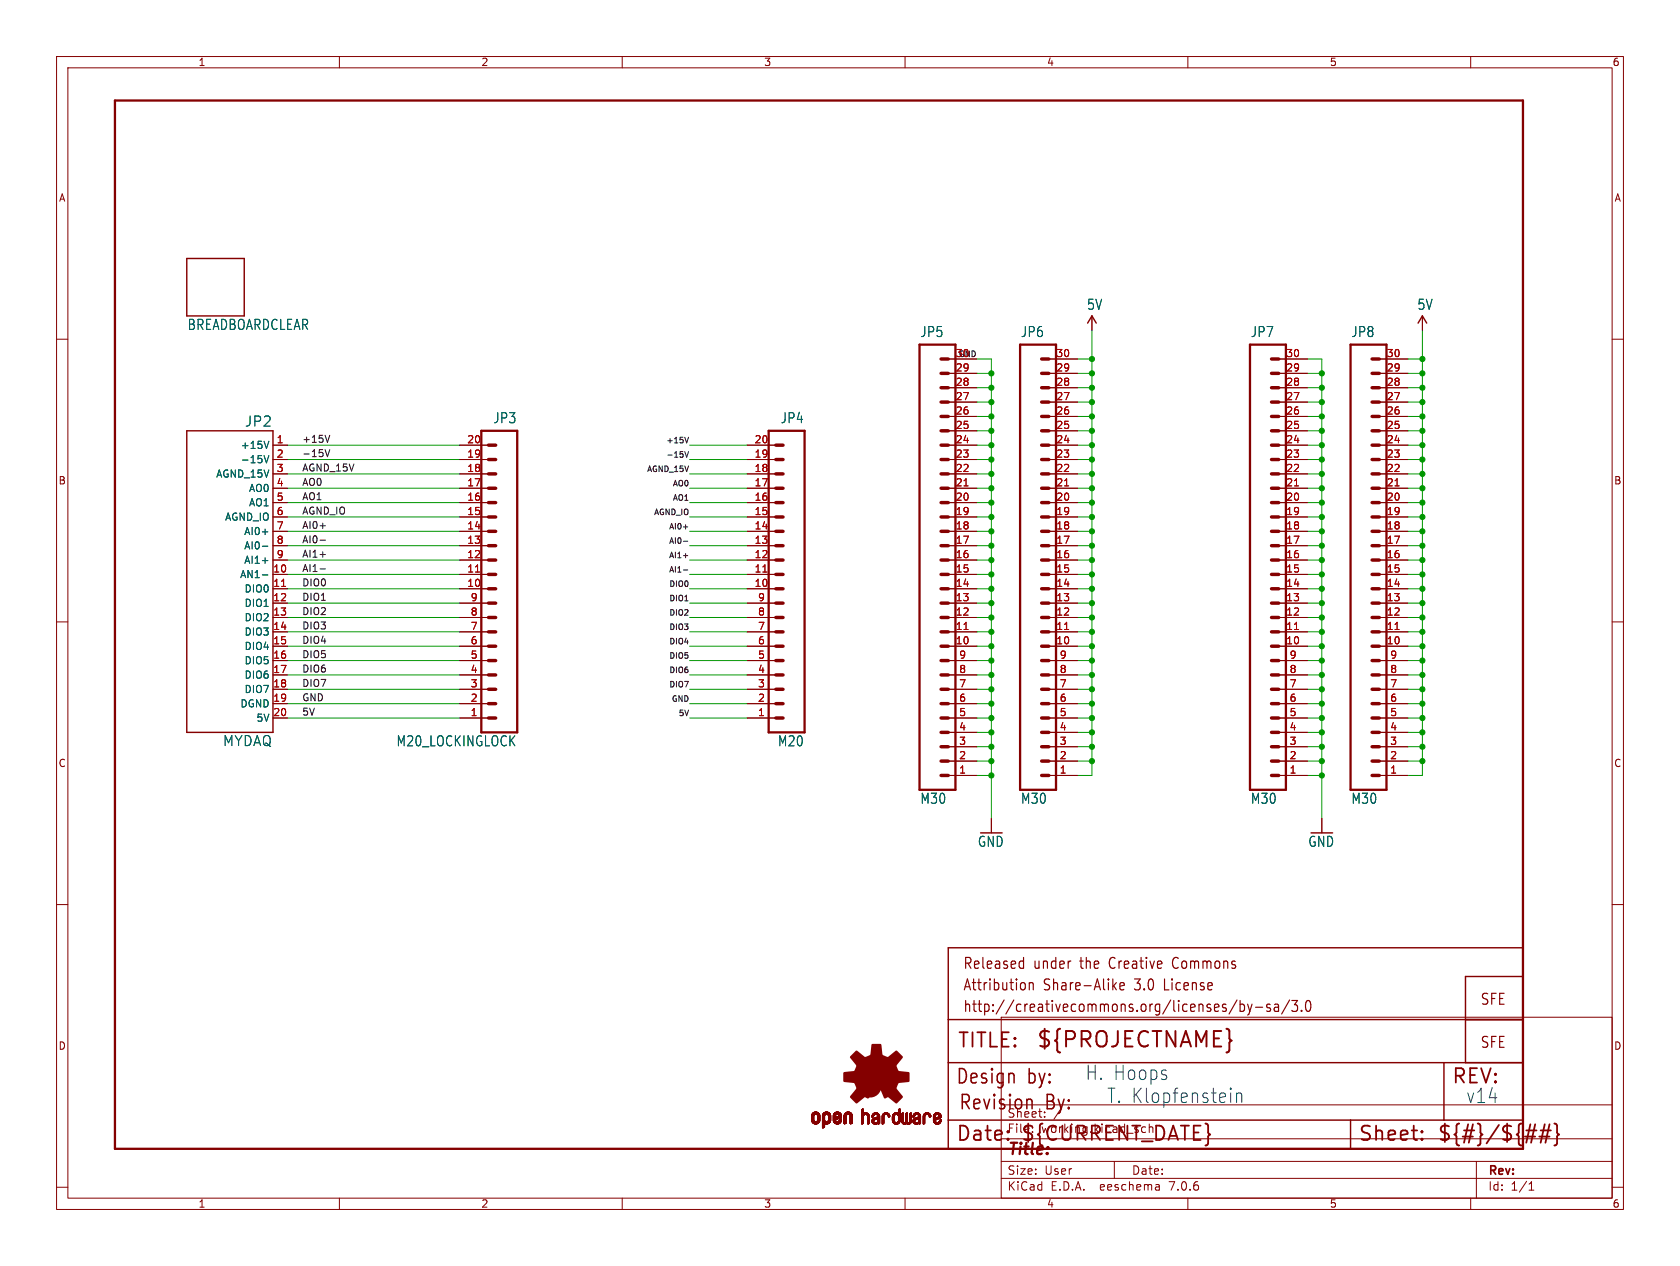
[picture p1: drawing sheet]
<svg xmlns="http://www.w3.org/2000/svg" width="297mm" height="224mm" viewBox="0 0 297 224" stroke-linecap="round" stroke-linejoin="round" font-family="sans-serif">
<defs><g id="words">
<text font-size="3.8" fill="#840000" x="183.1" y="185.7">${PROJECTNAME}</text>
<g font-size="3.5" fill="#840000">
<text x="169.2" y="185.7">TITLE:</text>
<text x="168.9" y="192.1">Design</text>
<text x="169.4" y="196.6">Revision</text>
<text x="181.6" y="192.1">by:</text>
<text x="184.8" y="196.6">By:</text>
<text x="256.5" y="192.1">REV:</text>
<text x="168.9" y="202.2">Date:</text>
<text x="180.3" y="202.2">${CURRENT_DATE}</text>
<text x="240" y="202.2">Sheet:</text>
<text x="254" y="202.2">${#}/${##}</text>
</g>
<g font-size="3.5" fill="#0000c2">
<text x="191.8" y="191.3">H. Hoops</text>
<text x="195.6" y="195.3">T. Klopfenstein</text>
<text x="259.1" y="195.3">v14</text>
</g>
<text font-size="2.8" fill="#840000" x="178" y="204.8">Title:</text>
<g font-size="2.7" fill="#840000">
<text x="170.2" y="171.7">Released</text>
<text x="182.7" y="171.7">under</text>
<text x="191.1" y="171.7">the</text>
<text x="196.5" y="171.7">Creative</text>
<text x="208" y="171.7">Commons</text>
<text x="170.2" y="175.5">Attribution</text>
<text x="170.2" y="179.3">http://creativecommons.org/licenses/by-sa/3.0</text>
<text x="184.5" y="175.5">Share-Alike</text>
<text x="200.8" y="175.5">3.0</text>
<text x="206.2" y="175.5">License</text>
<text x="261.6" y="178">SFE</text>
<text x="261.6" y="185.6">SFE</text>
</g>
<g font-size="2.5" fill="#006464">
<text x="33.1" y="58.6">BREADBOARDCLEAR</text>
<text x="162.6" y="59.8">JP5</text>
<text x="180.4" y="59.8">JP6</text>
<text x="192.1" y="55">5V</text>
<text x="221" y="59.8">JP7</text>
<text x="238.8" y="59.8">JP8</text>
<text x="250.5" y="55">5V</text>
<text x="43.2" y="75.7">JP2</text>
<text x="87.1" y="75.1">JP3</text>
<text x="137.9" y="75.1">JP4</text>
<text x="39.3" y="132.2">MYDAQ</text>
<text x="70" y="132.2">M20_LOCKINGLOCK</text>
<text x="137.4" y="132.2">M20</text>
<text x="162.6" y="142.4">M30</text>
<text x="180.4" y="142.4">M30</text>
<text x="221" y="142.4">M30</text>
<text x="238.8" y="142.4">M30</text>
<text x="172.8" y="150">GND</text>
<text x="231.2" y="150">GND</text>
</g>
<g font-size="2.1" fill="#840000">
<text x="178" y="197.9">Sheet:</text>
<text x="186.2" y="197.9">/</text>
<text x="178" y="200.6">File:</text>
<text x="184.1" y="200.6">working.kicad_sch</text>
<text x="178" y="208">Size:</text>
<text x="184.7" y="208">User</text>
<text x="200" y="208">Date:</text>
<text x="263" y="208.2">Rev:</text>
<text x="178" y="210.8">KiCad</text>
<text x="185.7" y="210.8">E.D.A.</text>
<text x="194.6" y="210.8">eeschema</text>
<text x="207" y="210.8">7.0.6</text>
<text x="263" y="210.8">Id:</text>
<text x="267.1" y="210.8">1/1</text>
</g>
<g font-size="1.8" fill="#840000">
<text x="35" y="11.9">1</text>
<text x="85" y="11.9">2</text>
<text x="135" y="11.9">3</text>
<text x="185" y="11.9">4</text>
<text x="235" y="11.9">5</text>
<text x="285" y="11.9">6</text>
<text x="10.3" y="35.9">A</text>
<text x="285.3" y="35.9">A</text>
<text x="10.3" y="85.9">B</text>
<text x="285.3" y="85.9">B</text>
<text x="10.3" y="135.9">C</text>
<text x="285.3" y="135.9">C</text>
<text x="10.3" y="185.9">D</text>
<text x="285.3" y="185.9">D</text>
<text x="35" y="213.8">1</text>
<text x="85" y="213.8">2</text>
<text x="135" y="213.8">3</text>
<text x="185" y="213.8">4</text>
<text x="235" y="213.8">5</text>
<text x="285" y="213.8">6</text>
</g>
<g font-size="1.8" fill="#a90000">
<text x="168.9" y="65.8">29</text>
<text x="168.9" y="63.2">30</text>
<text x="186.6" y="65.8">29</text>
<text x="186.6" y="63.2">30</text>
<text x="227.3" y="65.8">29</text>
<text x="227.3" y="63.2">30</text>
<text x="245.1" y="65.8">29</text>
<text x="245.1" y="63.2">30</text>
<text x="168.9" y="70.9">27</text>
<text x="168.9" y="68.3">28</text>
<text x="186.6" y="70.9">27</text>
<text x="186.6" y="68.3">28</text>
<text x="227.3" y="70.9">27</text>
<text x="227.3" y="68.3">28</text>
<text x="245.1" y="70.9">27</text>
<text x="245.1" y="68.3">28</text>
<text x="168.9" y="75.9">25</text>
<text x="168.9" y="73.4">26</text>
<text x="186.6" y="75.9">25</text>
<text x="186.6" y="73.4">26</text>
<text x="227.3" y="75.9">25</text>
<text x="227.3" y="73.4">26</text>
<text x="245.1" y="75.9">25</text>
<text x="245.1" y="73.4">26</text>
<text x="48.8" y="78.5">1</text>
<text x="48.8" y="81">2</text>
<text x="48.8" y="83.6">3</text>
<text x="82.5" y="83.6">18</text>
<text x="82.5" y="81">19</text>
<text x="82.5" y="78.5">20</text>
<text x="133.3" y="83.6">18</text>
<text x="133.3" y="81">19</text>
<text x="133.3" y="78.5">20</text>
<text x="168.9" y="83.6">22</text>
<text x="168.9" y="81">23</text>
<text x="168.9" y="78.5">24</text>
<text x="186.6" y="83.6">22</text>
<text x="186.6" y="81">23</text>
<text x="186.6" y="78.5">24</text>
<text x="227.3" y="83.6">22</text>
<text x="227.3" y="81">23</text>
<text x="227.3" y="78.5">24</text>
<text x="245.1" y="83.6">22</text>
<text x="245.1" y="81">23</text>
<text x="245.1" y="78.5">24</text>
<text x="48.8" y="86.1">4</text>
<text x="48.8" y="88.6">5</text>
<text x="82.5" y="88.6">16</text>
<text x="82.5" y="86.1">17</text>
<text x="133.3" y="88.6">16</text>
<text x="133.3" y="86.1">17</text>
<text x="168.9" y="88.6">20</text>
<text x="168.9" y="86.1">21</text>
<text x="186.6" y="88.6">20</text>
<text x="186.6" y="86.1">21</text>
<text x="227.3" y="88.6">20</text>
<text x="227.3" y="86.1">21</text>
<text x="245.1" y="88.6">20</text>
<text x="245.1" y="86.1">21</text>
<text x="48.8" y="91.2">6</text>
<text x="48.8" y="93.7">7</text>
<text x="82.5" y="93.7">14</text>
<text x="82.5" y="91.2">15</text>
<text x="133.3" y="93.7">14</text>
<text x="133.3" y="91.2">15</text>
<text x="168.9" y="93.7">18</text>
<text x="168.9" y="91.2">19</text>
<text x="186.6" y="93.7">18</text>
<text x="186.6" y="91.2">19</text>
<text x="227.3" y="93.7">18</text>
<text x="227.3" y="91.2">19</text>
<text x="245.1" y="93.7">18</text>
<text x="245.1" y="91.2">19</text>
<text x="48.2" y="101.3">10</text>
<text x="48.8" y="96.3">8</text>
<text x="48.8" y="98.8">9</text>
<text x="82.5" y="101.3">11</text>
<text x="82.5" y="98.8">12</text>
<text x="82.5" y="96.3">13</text>
<text x="133.3" y="101.3">11</text>
<text x="133.3" y="98.8">12</text>
<text x="133.3" y="96.3">13</text>
<text x="168.9" y="101.3">15</text>
<text x="168.9" y="98.8">16</text>
<text x="168.9" y="96.3">17</text>
<text x="186.6" y="101.3">15</text>
<text x="186.6" y="98.8">16</text>
<text x="186.6" y="96.3">17</text>
<text x="227.3" y="101.3">15</text>
<text x="227.3" y="98.8">16</text>
<text x="227.3" y="96.3">17</text>
<text x="245.1" y="101.3">15</text>
<text x="245.1" y="98.8">16</text>
<text x="245.1" y="96.3">17</text>
<text x="48.2" y="103.9">11</text>
<text x="48.2" y="106.4">12</text>
<text x="82.5" y="103.9">10</text>
<text x="83.1" y="106.4">9</text>
<text x="133.3" y="103.9">10</text>
<text x="133.9" y="106.4">9</text>
<text x="168.9" y="106.4">13</text>
<text x="168.9" y="103.9">14</text>
<text x="186.6" y="106.4">13</text>
<text x="186.6" y="103.9">14</text>
<text x="227.3" y="106.4">13</text>
<text x="227.3" y="103.9">14</text>
<text x="245.1" y="106.4">13</text>
<text x="245.1" y="103.9">14</text>
<text x="48.2" y="109">13</text>
<text x="48.2" y="111.5">14</text>
<text x="83.1" y="111.5">7</text>
<text x="83.1" y="109">8</text>
<text x="133.9" y="111.5">7</text>
<text x="133.9" y="109">8</text>
<text x="168.9" y="111.5">11</text>
<text x="168.9" y="109">12</text>
<text x="186.6" y="111.5">11</text>
<text x="186.6" y="109">12</text>
<text x="227.3" y="111.5">11</text>
<text x="227.3" y="109">12</text>
<text x="245.1" y="111.5">11</text>
<text x="245.1" y="109">12</text>
<text x="48.2" y="114">15</text>
<text x="48.2" y="116.6">16</text>
<text x="48.2" y="119.1">17</text>
<text x="83.1" y="119.1">4</text>
<text x="83.1" y="116.6">5</text>
<text x="83.1" y="114">6</text>
<text x="133.9" y="119.1">4</text>
<text x="133.9" y="116.6">5</text>
<text x="133.9" y="114">6</text>
<text x="168.9" y="114">10</text>
<text x="169.5" y="119.1">8</text>
<text x="169.5" y="116.6">9</text>
<text x="186.6" y="114">10</text>
<text x="187.3" y="119.1">8</text>
<text x="187.3" y="116.6">9</text>
<text x="227.3" y="114">10</text>
<text x="227.9" y="119.1">8</text>
<text x="227.9" y="116.6">9</text>
<text x="245.1" y="114">10</text>
<text x="245.7" y="119.1">8</text>
<text x="245.7" y="116.6">9</text>
<text x="48.2" y="121.7">18</text>
<text x="48.2" y="124.2">19</text>
<text x="83.1" y="124.2">2</text>
<text x="83.1" y="121.7">3</text>
<text x="133.9" y="124.2">2</text>
<text x="133.9" y="121.7">3</text>
<text x="169.5" y="124.2">6</text>
<text x="169.5" y="121.7">7</text>
<text x="187.3" y="124.2">6</text>
<text x="187.3" y="121.7">7</text>
<text x="227.9" y="124.2">6</text>
<text x="227.9" y="121.7">7</text>
<text x="245.7" y="124.2">6</text>
<text x="245.7" y="121.7">7</text>
<text x="48.2" y="126.7">20</text>
<text x="83.1" y="126.7">1</text>
<text x="133.9" y="126.7">1</text>
<text x="169.5" y="131.8">3</text>
<text x="169.5" y="129.3">4</text>
<text x="169.5" y="126.7">5</text>
<text x="187.3" y="131.8">3</text>
<text x="187.3" y="129.3">4</text>
<text x="187.3" y="126.7">5</text>
<text x="227.9" y="131.8">3</text>
<text x="227.9" y="129.3">4</text>
<text x="227.9" y="126.7">5</text>
<text x="245.7" y="131.8">3</text>
<text x="245.7" y="129.3">4</text>
<text x="245.7" y="126.7">5</text>
<text x="169.5" y="136.9">1</text>
<text x="169.5" y="134.4">2</text>
<text x="187.3" y="136.9">1</text>
<text x="187.3" y="134.4">2</text>
<text x="227.9" y="136.9">1</text>
<text x="227.9" y="134.4">2</text>
<text x="245.7" y="136.9">1</text>
<text x="245.7" y="134.4">2</text>
</g>
<g font-size="1.8" fill="#006464">
<text x="42.5" y="79.6">+15V</text>
<text x="42.5" y="82.1">-15V</text>
<text x="38.1" y="84.7">AGND_15V</text>
<text x="43.9" y="87.2">AO0</text>
<text x="43.9" y="89.8">AO1</text>
<text x="39.7" y="92.3">AGND_IO</text>
<text x="43.1" y="94.8">AI0+</text>
<text x="43.1" y="97.4">AI0-</text>
<text x="43.1" y="99.9">AI1+</text>
<text x="42.3" y="102.5">AN1-</text>
<text x="43.1" y="105">DIO0</text>
<text x="43.1" y="107.5">DIO1</text>
<text x="43.1" y="110.1">DIO2</text>
<text x="43.1" y="112.6">DIO3</text>
<text x="43.1" y="115.2">DIO4</text>
<text x="43.1" y="117.7">DIO5</text>
<text x="42.4" y="125.3">DGND</text>
<text x="43.1" y="120.2">DIO6</text>
<text x="43.1" y="122.8">DIO7</text>
<text x="45.3" y="127.9">5V</text>
</g>
<g font-size="1.7" fill="#0f0f0f">
<text x="53.3" y="78.4">+15V</text>
<text x="53.3" y="83.5">AGND_15V</text>
<text x="53.3" y="80.9">-15V</text>
<text x="53.3" y="88.6">AO1</text>
<text x="53.3" y="86">AO0</text>
<text x="53.3" y="91.1">AGND_IO</text>
<text x="53.3" y="93.6">AI0+</text>
<text x="53.3" y="96.2">AI0-</text>
<text x="53.3" y="98.7">AI1+</text>
<text x="53.3" y="101.3">AI1-</text>
<text x="53.3" y="103.8">DIO0</text>
<text x="53.3" y="106.3">DIO1</text>
<text x="53.3" y="114">DIO4</text>
<text x="53.3" y="111.4">DIO3</text>
<text x="53.3" y="108.9">DIO2</text>
<text x="53.3" y="116.5">DIO5</text>
<text x="53.3" y="119">DIO6</text>
<text x="53.3" y="121.6">DIO7</text>
<text x="53.3" y="124.1">GND</text>
<text x="53.3" y="126.7">5V</text>
</g>
<g font-size="1.4" fill="#0f0f0f">
<text x="169.4" y="63.2">GND</text>
<text x="114.3" y="83.5">AGND_15V</text>
<text x="117.7" y="81">-15V</text>
<text x="117.7" y="78.5">+15V</text>
<text x="118.8" y="88.6">AO1</text>
<text x="118.8" y="86.1">AO0</text>
<text x="115.5" y="91.2">AGND_IO</text>
<text x="118.2" y="93.7">AI0+</text>
<text x="118.2" y="96.2">AI0-</text>
<text x="118.2" y="98.8">AI1+</text>
<text x="118.2" y="101.3">AI1-</text>
<text x="118.2" y="103.9">DIO0</text>
<text x="118.2" y="106.4">DIO1</text>
<text x="118.2" y="111.5">DIO3</text>
<text x="118.2" y="108.9">DIO2</text>
<text x="118.2" y="119.1">DIO6</text>
<text x="118.2" y="114">DIO4</text>
<text x="118.2" y="116.6">DIO5</text>
<text x="118.2" y="121.6">DIO7</text>
<text x="118.6" y="124.2">GND</text>
<text x="119.9" y="126.7">5V</text>
</g>
</g></defs>
<g fill="none" stroke="#840000" stroke-width=".18">
<path d="M10 10h277v203.9h-277zM12 12h273v199.9h-273zM60 10v2M110 10v2M160 10v2M210 10v2M260 10v2M10 60h2M193 55.9v2.5M251.5 55.9v2.5M285 60h2M48.3 78.7h2.5"/>
<path d="M81.3 78.7h5.1M132.1 78.7h5.1M167.6 78.7h5.1M167.6 76.2h5.1M167.6 73.7h5.1M167.6 71.1h5.1M167.6 68.6h5.1M167.6 66h5.1M167.6 63.5h5.1M185.4 78.7h5.1M185.4 76.2h5.1M185.4 73.7h5.1"/>
<path d="M185.4 71.1h5.1M185.4 68.6h5.1M185.4 66h5.1M185.4 63.5h5.1M226.1 78.7h5M226.1 76.2h5M226.1 73.7h5M226.1 71.1h5M226.1 68.6h5M226.1 66h5M226.1 63.5h5M243.8 78.7h5.1"/>
<path d="M243.8 76.2h5.1M243.8 73.7h5.1M243.8 71.1h5.1M243.8 68.6h5.1M243.8 66h5.1M243.8 63.5h5.1M48.3 99.1h2.5M48.3 96.5h2.5M48.3 94h2.5M48.3 91.4h2.5M48.3 88.9h2.5M48.3 86.4h2.5"/>
<path d="M48.3 83.8h2.5M48.3 81.3h2.5M81.3 99.1h5.1M81.3 96.5h5.1M81.3 94h5.1M81.3 91.4h5.1M81.3 88.9h5.1M81.3 86.4h5.1M81.3 83.8h5.1M81.3 81.3h5.1M132.1 99.1h5.1M132.1 96.5h5.1"/>
<path d="M132.1 94h5.1M132.1 91.4h5.1M132.1 88.9h5.1M132.1 86.4h5.1M132.1 83.8h5.1M132.1 81.3h5.1M167.6 99.1h5.1M167.6 96.5h5.1M167.6 94h5.1M167.6 91.4h5.1M167.6 88.9h5.1M167.6 86.4h5.1"/>
<path d="M167.6 83.8h5.1M167.6 81.3h5.1M185.4 99.1h5.1M185.4 96.5h5.1M185.4 94h5.1M185.4 91.4h5.1M185.4 88.9h5.1M185.4 86.4h5.1M185.4 83.8h5.1M185.4 81.3h5.1M226.1 99.1h5M226.1 96.5h5"/>
<path d="M226.1 94h5M226.1 91.4h5M226.1 88.9h5M226.1 86.4h5M226.1 83.8h5M226.1 81.3h5M243.8 99.1h5.1M243.8 96.5h5.1M243.8 94h5.1M243.8 91.4h5.1M243.8 88.9h5.1M243.8 86.4h5.1"/>
<path d="M243.8 83.8h5.1M243.8 81.3h5.1M10 110h2M48.3 114.3h2.5M48.3 111.8h2.5M48.3 109.2h2.5M48.3 106.7h2.5M48.3 104.1h2.5M48.3 101.6h2.5M48.3 119.4h2.5M48.3 116.8h2.5M81.3 114.3h5.1"/>
<path d="M81.3 111.8h5.1M81.3 109.2h5.1M81.3 106.7h5.1M81.3 104.1h5.1M81.3 101.6h5.1M81.3 119.4h5.1M81.3 116.8h5.1M132.1 114.3h5.1M132.1 111.8h5.1M132.1 109.2h5.1M132.1 106.7h5.1M132.1 104.1h5.1"/>
<path d="M132.1 101.6h5.1M132.1 119.4h5.1M132.1 116.8h5.1M167.6 114.3h5.1M167.6 111.8h5.1M167.6 109.2h5.1M167.6 106.7h5.1M167.6 104.1h5.1M167.6 101.6h5.1M167.6 119.4h5.1M167.6 116.8h5.1M185.4 114.3h5.1"/>
<path d="M185.4 111.8h5.1M185.4 109.2h5.1M185.4 106.7h5.1M185.4 104.1h5.1M185.4 101.6h5.1M185.4 119.4h5.1M185.4 116.8h5.1M226.1 114.3h5M226.1 111.8h5M226.1 109.2h5M226.1 106.7h5M226.1 104.1h5"/>
<path d="M226.1 101.6h5M226.1 119.4h5M226.1 116.8h5M243.8 114.3h5.1M243.8 111.8h5.1M243.8 109.2h5.1M243.8 106.7h5.1M243.8 104.1h5.1M243.8 101.6h5.1M243.8 119.4h5.1M243.8 116.8h5.1M285 110h2"/>
<path d="M48.3 127h2.5M48.3 124.5h2.5M48.3 121.9h2.5M81.3 127h5.1M81.3 124.5h5.1M81.3 121.9h5.1M132.1 127h5.1M132.1 124.5h5.1M132.1 121.9h5.1M167.6 137.2h5.1M167.6 134.6h5.1M167.6 132.1h5.1"/>
<path d="M167.6 129.5h5.1M167.6 127h5.1M167.6 124.5h5.1M167.6 121.9h5.1M185.4 137.2h5.1M185.4 134.6h5.1M185.4 132.1h5.1M185.4 129.5h5.1M185.4 127h5.1M185.4 124.5h5.1M185.4 121.9h5.1M226.1 137.2h5"/>
<path d="M226.1 134.6h5M226.1 132.1h5M226.1 129.5h5M226.1 127h5M226.1 124.5h5M226.1 121.9h5M243.8 137.2h5.1M243.8 134.6h5.1M243.8 132.1h5.1M243.8 129.5h5.1M243.8 127h5.1M243.8 124.5h5.1"/>
<path d="M243.8 121.9h5.1M10 160h2M175.3 144.8v2.5M233.7 144.8v2.5M285 160h2M177 179.9h108v32h-108zM177 195.4h108M10 210h2M60 211.9v2M110 211.9v2M160 211.9v2M177 208.4h108"/>
<path d="M177 205.4h108M177 201.4h108M197 205.4v3M204.9 209.6l.1 .9M205 210.4l-.2 .1M205 209.9h-.2M210 211.9v2M260 211.9v2M261 205.4v6.5M270.3 210.5h.9M270.3 209.4l.4-.4v1.5M285 210h2"/>
</g>
<path d="M20.3 17.8h248.9v185.4h-248.9zM85.1 76.2h6.3v53.3h-6.3zM135.9 76.2h6.3v53.3h-6.3zM162.6 61h6.3v78.7h-6.3zM180.3 61h6.4v78.7h-6.4zM221 61h6.3v78.7h-6.3zM238.8 61h6.3v78.7h-6.3z" fill="none" stroke="#840000" stroke-width=".41"/>
<g fill="none" stroke="#840000" stroke-width=".61">
<path d="M86.4 78.7h1.2M137.2 78.7h1.2M166.4 78.7h1.2M166.4 76.2h1.2M166.4 73.7h1.2M166.4 71.1h1.2M166.4 68.6h1.2M166.4 66h1.2M166.4 63.5h1.2M184.1 78.7h1.3M184.1 76.2h1.3M184.1 73.7h1.3"/>
<path d="M184.1 71.1h1.3M184.1 68.6h1.3M184.1 66h1.3M184.1 63.5h1.3M224.8 78.7h1.3M224.8 76.2h1.3M224.8 73.7h1.3M224.8 71.1h1.3M224.8 68.6h1.3M224.8 66h1.3M224.8 63.5h1.3M242.6 78.7h1.2"/>
<path d="M242.6 76.2h1.2M242.6 73.7h1.2M242.6 71.1h1.2M242.6 68.6h1.2M242.6 66h1.2M242.6 63.5h1.2M86.4 99.1h1.2M86.4 96.5h1.2M86.4 94h1.2M86.4 91.4h1.2M86.4 88.9h1.2M86.4 86.4h1.2"/>
<path d="M86.4 83.8h1.2M86.4 81.3h1.2M137.2 99.1h1.2M137.2 96.5h1.2M137.2 94h1.2M137.2 91.4h1.2M137.2 88.9h1.2M137.2 86.4h1.2M137.2 83.8h1.2M137.2 81.3h1.2M166.4 99.1h1.2M166.4 96.5h1.2"/>
<path d="M166.4 94h1.2M166.4 91.4h1.2M166.4 88.9h1.2M166.4 86.4h1.2M166.4 83.8h1.2M166.4 81.3h1.2M184.1 99.1h1.3M184.1 96.5h1.3M184.1 94h1.3M184.1 91.4h1.3M184.1 88.9h1.3M184.1 86.4h1.3"/>
<path d="M184.1 83.8h1.3M184.1 81.3h1.3M224.8 99.1h1.3M224.8 96.5h1.3M224.8 94h1.3M224.8 91.4h1.3M224.8 88.9h1.3M224.8 86.4h1.3M224.8 83.8h1.3M224.8 81.3h1.3M242.6 99.1h1.2M242.6 96.5h1.2"/>
<path d="M242.6 94h1.2M242.6 91.4h1.2M242.6 88.9h1.2M242.6 86.4h1.2M242.6 83.8h1.2M242.6 81.3h1.2M86.4 119.4h1.2M86.4 116.8h1.2M86.4 114.3h1.2M86.4 111.8h1.2M86.4 109.2h1.2M86.4 106.7h1.2"/>
<path d="M86.4 104.1h1.2M86.4 101.6h1.2M137.2 119.4h1.2M137.2 116.8h1.2M137.2 114.3h1.2M137.2 111.8h1.2M137.2 109.2h1.2M137.2 106.7h1.2M137.2 104.1h1.2M137.2 101.6h1.2M166.4 119.4h1.2M166.4 116.8h1.2"/>
<path d="M166.4 114.3h1.2M166.4 111.8h1.2M166.4 109.2h1.2M166.4 106.7h1.2M166.4 104.1h1.2M166.4 101.6h1.2M184.1 119.4h1.3M184.1 116.8h1.3M184.1 114.3h1.3M184.1 111.8h1.3M184.1 109.2h1.3M184.1 106.7h1.3"/>
<path d="M184.1 104.1h1.3M184.1 101.6h1.3M224.8 119.4h1.3M224.8 116.8h1.3M224.8 114.3h1.3M224.8 111.8h1.3M224.8 109.2h1.3M224.8 106.7h1.3M224.8 104.1h1.3M224.8 101.6h1.3M242.6 119.4h1.2M242.6 116.8h1.2"/>
<path d="M242.6 114.3h1.2M242.6 111.8h1.2M242.6 109.2h1.2M242.6 106.7h1.2M242.6 104.1h1.2M242.6 101.6h1.2M86.4 127h1.2M86.4 124.5h1.2M86.4 121.9h1.2M137.2 127h1.2M137.2 124.5h1.2M137.2 121.9h1.2"/>
<path d="M166.4 137.2h1.2M166.4 134.6h1.2M166.4 132.1h1.2M166.4 129.5h1.2M166.4 127h1.2M166.4 124.5h1.2M166.4 121.9h1.2M184.1 137.2h1.3M184.1 134.6h1.3M184.1 132.1h1.3M184.1 129.5h1.3M184.1 127h1.3"/>
<path d="M184.1 124.5h1.3M184.1 121.9h1.3M224.8 137.2h1.3M224.8 134.6h1.3M224.8 132.1h1.3M224.8 129.5h1.3M224.8 127h1.3M224.8 124.5h1.3M224.8 121.9h1.3M242.6 137.2h1.2M242.6 134.6h1.2M242.6 132.1h1.2"/>
<path d="M242.6 129.5h1.2M242.6 127h1.2M242.6 124.5h1.2M242.6 121.9h1.2"/>
</g>
<path d="M170.4 85.9h.7M188.2 85.9h.7M228.8 85.9h.8M246.6 85.9h.7M49.8 103.7h.7M84.1 101.2h.7M134.9 101.2h.7M170.4 111.3h.7M188.2 111.3h.7M228.8 111.3h.8M246.6 111.3h.7" fill="none" stroke="#a90000" stroke-width=".18"/>
<path d="M33 45.7h10.2v10.2h-10.2zM192.3 57.2l.7-1.3 .8 1.3M250.7 57.2l.8-1.3 .7 1.3M33 76.2h15.3v53.3h-15.3zM167.6 167.6h101.6v35.6h-101.6zM269.2 172.7h-10.1v15.3M167.6 180.3h101.6M167.6 188h101.6M167.6 198.1h101.6M238.8 198.1v5.1M255.3 188v10.1" fill="none" stroke="#840000" stroke-width=".25"/>
<g fill="#840000" stroke="#840000" stroke-width=".18">
<path d="M143.5 198.1h.4z"/>
<path d="M143.5 198l.4 .1z"/>
<path d="M143.5 198h.4z"/>
<path d="M143.5 197.9l.4 .1z"/>
<path d="M143.5 197.9h.4z"/>
<path d="M143.5 197.8l.4 .1z"/>
<path d="M143.5 197.8h.4z"/>
<path d="M143.5 197.7l.4 .1z"/>
<path d="M143.5 197.7h.4z"/>
<path d="M143.5 197.6l.4 .1z"/>
<path d="M143.5 197.6h.4z"/>
<path d="M143.5 197.5l.4 .1z"/>
<path d="M143.5 197.5h.4z"/>
<path d="M143.5 197.4l.4 .1z"/>
<path d="M143.5 197.4h.4z"/>
<path d="M143.5 198.2h.4z"/>
<path d="M143.5 198.1l.4 .1z"/>
<path d="M143.5 197.3l.4 .1z"/>
<path d="M143.5 197.3h.4z"/>
<path d="M143.5 198.3h.5z"/>
<path d="M143.5 198.3h.4z"/>
<path d="M143.5 198.2l.4 .1z"/>
<path d="M143.5 197.2l.4 .1z"/>
<path d="M143.5 197.2h.4z"/>
<path d="M143.5 198.3l.5 .1z"/>
<path d="M143.5 197.2h.5z"/>
<path d="M143.5 197.1l.5 .1z"/>
<path d="M143.5 197.1h.5z"/>
<path d="M143.5 198.4h.6z"/>
<path d="M143.5 198.4h.5z"/>
<path d="M143.5 197.1h.6z"/>
<path d="M143.6 198.4h.5z"/>
<path d="M143.6 197.1h.5z"/>
<path d="M143.6 198.4h1.3z"/>
<path d="M143.6 198.4h.6z"/>
<path d="M143.6 197.1h1.2z"/>
<path d="M143.6 198.5h1.2z"/>
<path d="M143.6 198.4l1.2 .1z"/>
<path d="M143.6 197l1.2 .1z"/>
<path d="M143.6 197h1.2z"/>
<path d="M143.6 196.9l1.2 .1z"/>
<path d="M143.6 198.5l1.2 .1z"/>
<path d="M143.6 196.9h1.2z"/>
<path d="M143.7 198.6h1.1z"/>
<path d="M143.7 196.9h1.1z"/>
<path d="M143.7 198.6h1z"/>
<path d="M143.7 196.9h1z"/>
<path d="M143.7 198.6l1 .1z"/>
<path d="M143.7 196.8l1 .1z"/>
<path d="M143.8 198.7h.9z"/>
<path d="M143.8 196.8h.9z"/>
<path d="M143.8 198.7h.8z"/>
<path d="M143.8 196.8h.8z"/>
<path d="M143.9 196.8h.7z"/>
<path d="M143.9 198.7h.7z"/>
<path d="M143.9 198.7l.6 .1z"/>
<path d="M143.9 196.7l.6 .1z"/>
<path d="M143.9 198.8h.6z"/>
<path d="M143.9 196.7h.6z"/>
<path d="M144 196.7h.4z"/>
<path d="M144 198.8h.4z"/>
<path d="M144.1 196.7h.3z"/>
<path d="M144.1 198.8h.2z"/>
<path d="M144.1 196.7h.2z"/>
<path d="M144.3 197.1h.6z"/>
<path d="M144.3 198.4h.6z"/>
<path d="M144.4 198.4h.5z"/>
<path d="M144.4 197.1h.5z"/>
<path d="M144.4 198.3l.5 .1z"/>
<path d="M144.4 198.3h.5z"/>
<path d="M144.4 197.1l.5 .1z"/>
<path d="M144.4 197.2h.5z"/>
<path d="M144.5 198.3h.4z"/>
<path d="M144.5 197.2h.4z"/>
<path d="M144.5 197.2l.4 .1z"/>
<path d="M144.5 198.2l.4 .1z"/>
<path d="M144.5 198.2h.4z"/>
<path d="M144.5 197.3h.4z"/>
<path d="M144.5 198.1l.4 .1z"/>
<path d="M144.5 198.1h.4z"/>
<path d="M144.5 198l.4 .1z"/>
<path d="M144.5 198h.4z"/>
<path d="M144.5 197.9l.4 .1z"/>
<path d="M144.5 197.9h.4z"/>
<path d="M144.5 197.8l.4 .1z"/>
<path d="M144.5 197.8h.4z"/>
<path d="M144.5 197.7l.4 .1z"/>
<path d="M144.5 197.7h.4z"/>
<path d="M144.5 197.6l.4 .1z"/>
<path d="M144.5 197.6h.4z"/>
<path d="M144.5 197.5l.4 .1z"/>
<path d="M144.5 197.5h.4z"/>
<path d="M144.5 197.4l.4 .1z"/>
<path d="M144.5 197.4h.4z"/>
<path d="M144.5 197.3l.4 .1z"/>
<path d="M145.4 199.4l.2 .1z"/>
<path d="M145.4 199.4h.2z"/>
<path d="M145.4 199.4h.3z"/>
<path d="M145.4 199.4h.4z"/>
<path d="M145.4 199.3l.4 .1z"/>
<path d="M145.4 199.3h.4z"/>
<path d="M145.4 199.2l.4 .1z"/>
<path d="M145.4 199.2h.4z"/>
<path d="M145.4 199.1l.4 .1z"/>
<path d="M145.4 199.1h.4z"/>
<path d="M145.4 199l.4 .1z"/>
<path d="M145.4 199h.4z"/>
<path d="M145.4 198.9l.4 .1z"/>
<path d="M145.4 198.9h.4z"/>
<path d="M145.4 198.8l.4 .1z"/>
<path d="M145.4 198.8h.4z"/>
<path d="M145.4 198.7l1 .1z"/>
<path d="M145.4 198.7h1.1z"/>
<path d="M145.4 198.7h1.2z"/>
<path d="M145.4 198.6l1.2 .1z"/>
<path d="M145.4 198.6h1.2z"/>
<path d="M145.4 198.6h1.3z"/>
<path d="M145.4 198.5l1.3 .1z"/>
<path d="M145.4 198.5h1.3z"/>
<path d="M145.4 198.5h1.4z"/>
<path d="M145.4 198.4l1.4 .1z"/>
<path d="M145.4 198.4h1.4z"/>
<path d="M145.4 198.4h.7z"/>
<path d="M145.4 198.4h.6z"/>
<path d="M145.4 198.4h.5z"/>
<path d="M145.4 198.3l.5 .1z"/>
<path d="M145.4 198.3h.5z"/>
<path d="M145.4 198.3h.4z"/>
<path d="M145.4 198.2l.4 .1z"/>
<path d="M145.4 198.2h.4z"/>
<path d="M145.4 198.1l.4 .1z"/>
<path d="M145.4 198.1h.4z"/>
<path d="M145.4 198l.4 .1z"/>
<path d="M145.4 198h.4z"/>
<path d="M145.4 197.9l.4 .1z"/>
<path d="M145.4 197.9h.4z"/>
<path d="M145.4 197.8l.4 .1z"/>
<path d="M145.4 197.8h.4z"/>
<path d="M145.4 197.7l.4 .1z"/>
<path d="M145.4 197.7h.4z"/>
<path d="M145.4 197.6l.4 .1z"/>
<path d="M145.4 197.6h.4z"/>
<path d="M145.4 197.5l.4 .1z"/>
<path d="M145.4 197.5h.4z"/>
<path d="M145.4 197.4l.4 .1z"/>
<path d="M145.4 197.4h.4z"/>
<path d="M145.4 197.3l.4 .1z"/>
<path d="M145.4 197.3h.4z"/>
<path d="M145.4 199.5h.2z"/>
<path d="M145.4 197.2l.4 .1z"/>
<path d="M145.4 197.2h.5z"/>
<path d="M145.4 199.5h.1z"/>
<path d="M145.4 197.1l.5 .1z"/>
<path d="M145.4 197.1h.5z"/>
<path d="M145.4 197.1h.6z"/>
<path d="M145.5 197.1h.5z"/>
<path d="M145.5 197.1h1.3z"/>
<path d="M145.5 197l1.3 .1z"/>
<path d="M145.5 197h1.3z"/>
<path d="M145.5 197h1.2z"/>
<path d="M145.5 196.9l1.2 .1z"/>
<path d="M145.6 196.9h1.1z"/>
<path d="M145.6 196.9h1z"/>
<path d="M145.6 196.8l1 .1z"/>
<path d="M145.7 196.8h.9z"/>
<path d="M145.7 196.8h.8z"/>
<path d="M145.8 196.8h.7z"/>
<path d="M145.8 196.7l.6 .1z"/>
<path d="M145.9 198.8h.5z"/>
<path d="M145.9 196.7h.5z"/>
<path d="M145.9 198.8h.4z"/>
<path d="M145.9 196.7h.4z"/>
<path d="M146 198.8h.3z"/>
<path d="M146 196.7h.3z"/>
<path d="M146 196.7h.2z"/>
<path d="M146 198.8h.2z"/>
<path d="M146.2 197.1h.6z"/>
<path d="M146.2 198.4h.6z"/>
<path d="M146.3 198.4h.5z"/>
<path d="M146.3 197.1h.5z"/>
<path d="M146.3 198.3l.5 .1z"/>
<path d="M146.3 197.1l.5 .1z"/>
<path d="M146.4 198.3h.4z"/>
<path d="M146.4 197.2h.4z"/>
<path d="M146.4 197.2l.4 .1z"/>
<path d="M146.4 198.2l.4 .1z"/>
<path d="M146.4 197.3h.4z"/>
<path d="M146.4 198.2h.4z"/>
<path d="M146.4 198.2h.5z"/>
<path d="M146.4 197.3h.5z"/>
<path d="M146.5 198.2h.4z"/>
<path d="M146.5 197.3h.4z"/>
<path d="M146.5 198.1l.4 .1z"/>
<path d="M146.5 198.1h.4z"/>
<path d="M146.5 197.4h.4z"/>
<path d="M146.5 197.3l.4 .1z"/>
<path d="M146.5 198l.4 .1z"/>
<path d="M146.5 198h.4z"/>
<path d="M146.5 197.9l.4 .1z"/>
<path d="M146.5 197.9h.4z"/>
<path d="M146.5 197.8l.4 .1z"/>
<path d="M146.5 197.8h.4z"/>
<path d="M146.5 197.7l.4 .1z"/>
<path d="M146.5 197.7h.4z"/>
<path d="M146.5 197.6l.4 .1z"/>
<path d="M146.5 197.6h.4z"/>
<path d="M146.5 197.5l.4 .1z"/>
<path d="M146.5 197.5h.4z"/>
<path d="M146.5 197.4l.4 .1z"/>
<path d="M147.3 198.2h.4z"/>
<path d="M147.3 198.1l.4 .1z"/>
<path d="M147.3 198.1h.4z"/>
<path d="M147.3 198.1h.5z"/>
<path d="M147.3 198l.5 .1z"/>
<path d="M147.3 198h.5z"/>
<path d="M147.3 198h.6z"/>
<path d="M147.3 198h.7z"/>
<path d="M147.3 197.9l.7 .1z"/>
<path d="M147.3 197.9h.7z"/>
<path d="M147.3 197.9h.8z"/>
<path d="M147.3 197.9h.9z"/>
<path d="M147.3 197.8l.9 .1z"/>
<path d="M147.3 197.8h1z"/>
<path d="M147.3 197.8h1.1z"/>
<path d="M147.3 197.7l1.2 .1z"/>
<path d="M147.3 197.7h1.2z"/>
<path d="M147.3 197.7h1.3z"/>
<path d="M147.3 197.7h1.4z"/>
<path d="M147.3 197.6l1.4 .1z"/>
<path d="M147.3 197.6h1.4z"/>
<path d="M147.3 197.6h.4z"/>
<path d="M147.3 197.5l.4 .1z"/>
<path d="M147.3 197.5h.4z"/>
<path d="M147.3 197.4l.4 .1z"/>
<path d="M147.3 197.4h.4z"/>
<path d="M147.3 197.3l.4 .1z"/>
<path d="M147.3 197.3h.4z"/>
<path d="M147.3 198.3h.5z"/>
<path d="M147.3 198.3h.4z"/>
<path d="M147.3 198.2l.4 .1z"/>
<path d="M147.3 197.2l.4 .1z"/>
<path d="M147.3 197.2h.4z"/>
<path d="M147.3 197.2h.5z"/>
<path d="M147.3 198.4h.5z"/>
<path d="M147.3 198.3l.5 .1z"/>
<path d="M147.3 197.1l.5 .1z"/>
<path d="M147.4 198.4h.5z"/>
<path d="M147.4 197.1h.4z"/>
<path d="M147.4 197.1h.5z"/>
<path d="M147.4 198.4h1.3z"/>
<path d="M147.4 198.4h.6z"/>
<path d="M147.4 197.1h.6z"/>
<path d="M147.4 198.5h1.3z"/>
<path d="M147.4 198.4l1.3 .1z"/>
<path d="M147.4 197.1h1.3z"/>
<path d="M147.4 197l1.3 .1z"/>
<path d="M147.4 197h1.3z"/>
<path d="M147.4 198.5h1.2z"/>
<path d="M147.4 197h1.2z"/>
<path d="M147.5 198.5h1.1z"/>
<path d="M147.5 197h1.1z"/>
<path d="M147.5 198.5l1.1 .1z"/>
<path d="M147.5 198.6h1.1z"/>
<path d="M147.5 196.9l1.1 .1z"/>
<path d="M147.5 196.9h1.1z"/>
<path d="M147.5 198.6h1z"/>
<path d="M147.5 196.9h1z"/>
<path d="M147.6 198.6h.9z"/>
<path d="M147.6 196.9h.9z"/>
<path d="M147.6 198.6l.9 .1z"/>
<path d="M147.6 196.8l.9 .1z"/>
<path d="M147.6 198.7h.9z"/>
<path d="M147.6 196.8h.9z"/>
<path d="M147.6 198.7h.8z"/>
<path d="M147.6 196.8h.8z"/>
<path d="M147.7 198.7h.7z"/>
<path d="M147.7 196.8h.7z"/>
<path d="M147.7 196.7l.6 .1z"/>
<path d="M147.7 198.7l.6 .1z"/>
<path d="M147.8 196.7h.5z"/>
<path d="M147.8 198.8h.5z"/>
<path d="M147.8 197.6h.9z"/>
<path d="M147.8 196.7h.4z"/>
<path d="M147.8 198.8h.4z"/>
<path d="M147.9 196.7h.3z"/>
<path d="M147.9 198.8h.3z"/>
<path d="M147.9 197.6h.8z"/>
<path d="M147.9 198.8h.2z"/>
<path d="M147.9 196.7h.2z"/>
<path d="M148 197.5l.7 .1z"/>
<path d="M148 197.5h.7z"/>
<path d="M148.1 197.5h.6z"/>
<path d="M148.1 197.1h.6z"/>
<path d="M148.1 198.4h.6z"/>
<path d="M148.2 198.4h.5z"/>
<path d="M148.2 197.5h.5z"/>
<path d="M148.2 197.1h.5z"/>
<path d="M148.2 197.4l.5 .1z"/>
<path d="M148.2 197.4h.5z"/>
<path d="M148.2 197.1l.5 .1z"/>
<path d="M148.3 198.3l.4 .1z"/>
<path d="M148.3 197.2h.4z"/>
<path d="M148.3 198.3h.4z"/>
<path d="M148.3 197.4h.4z"/>
<path d="M148.3 197.2l.4 .1z"/>
<path d="M148.3 197.3h.4z"/>
<path d="M148.3 198.2l.4 .1z"/>
<path d="M148.3 198.2h.4z"/>
<path d="M148.3 197.3l.4 .1z"/>
<path d="M148.4 198.2h.3z"/>
<path d="M148.4 198.1l.3 .1z"/>
<path d="M148.4 198.1h.3z"/>
<path d="M148.4 198l.3 .1z"/>
<path d="M148.4 198h.3z"/>
<path d="M148.5 198h.2z"/>
<path d="M148.5 197.9l.2 .1z"/>
<path d="M148.5 197.9h.2z"/>
<path d="M148.6 197.9h.1z"/>
<path d="M149.2 198.7h.3z"/>
<path d="M149.2 198.7h.4z"/>
<path d="M149.2 198.6l.4 .1z"/>
<path d="M149.2 198.6h.4z"/>
<path d="M149.2 198.5l.4 .1z"/>
<path d="M149.2 198.5h.4z"/>
<path d="M149.2 198.4l.4 .1z"/>
<path d="M149.2 198.4h.4z"/>
<path d="M149.2 198.3l.4 .1z"/>
<path d="M149.2 198.3h.4z"/>
<path d="M149.2 198.2l.4 .1z"/>
<path d="M149.2 198.2h.4z"/>
<path d="M149.2 198.1l.4 .1z"/>
<path d="M149.2 198.1h.4z"/>
<path d="M149.2 198l.4 .1z"/>
<path d="M149.2 198h.4z"/>
<path d="M149.2 197.9l.4 .1z"/>
<path d="M149.2 197.9h.4z"/>
<path d="M149.2 197.8l.4 .1z"/>
<path d="M149.2 197.8h.4z"/>
<path d="M149.2 197.7l.4 .1z"/>
<path d="M149.2 197.7h.4z"/>
<path d="M149.2 197.6l.4 .1z"/>
<path d="M149.2 197.6h.4z"/>
<path d="M149.2 197.5l.4 .1z"/>
<path d="M149.2 197.5h.4z"/>
<path d="M149.2 197.4l.4 .1z"/>
<path d="M149.2 197.4h.4z"/>
<path d="M149.2 197.3l.4 .1z"/>
<path d="M149.2 197.3h.4z"/>
<path d="M149.2 198.7l.2 .1z"/>
<path d="M149.2 197.3h.5z"/>
<path d="M149.2 198.8h.2z"/>
<path d="M149.2 197.2l.5 .1z"/>
<path d="M149.2 197.2h.5z"/>
<path d="M149.3 197.2h.4z"/>
<path d="M149.3 197.1l.4 .1z"/>
<path d="M149.3 197.1h.5z"/>
<path d="M149.3 197.1h.6z"/>
<path d="M149.3 197.1h1.3z"/>
<path d="M149.3 197l1.3 .1z"/>
<path d="M149.3 197h1.3z"/>
<path d="M149.3 197h1.2z"/>
<path d="M149.4 197h1.1z"/>
<path d="M149.4 196.9l1.1 .1z"/>
<path d="M149.4 196.9h1.1z"/>
<path d="M149.5 196.9h.9z"/>
<path d="M149.5 196.8l.9 .1z"/>
<path d="M149.5 196.8h.9z"/>
<path d="M149.5 196.8h.8z"/>
<path d="M149.6 196.8h.7z"/>
<path d="M149.6 196.7l.6 .1z"/>
<path d="M149.7 196.7h.5z"/>
<path d="M149.8 196.7h.3z"/>
<path d="M149.9 196.7h.2z"/>
<path d="M150 197.1h.6z"/>
<path d="M150.1 197.1h.5z"/>
<path d="M150.2 197.1l.4 .1z"/>
<path d="M150.2 197.2h.4z"/>
<path d="M150.2 197.2h.5z"/>
<path d="M150.2 197.2l.5 .1z"/>
<path d="M150.2 197.3h.5z"/>
<path d="M150.3 197.3h.4z"/>
<path d="M150.3 198.7h.3z"/>
<path d="M150.3 198.7h.4z"/>
<path d="M150.3 198.6l.4 .1z"/>
<path d="M150.3 198.6h.4z"/>
<path d="M150.3 198.5l.4 .1z"/>
<path d="M150.3 198.5h.4z"/>
<path d="M150.3 198.4l.4 .1z"/>
<path d="M150.3 198.4h.4z"/>
<path d="M150.3 198.3l.4 .1z"/>
<path d="M150.3 198.3h.4z"/>
<path d="M150.3 198.2l.4 .1z"/>
<path d="M150.3 198.2h.4z"/>
<path d="M150.3 198.1l.4 .1z"/>
<path d="M150.3 198.1h.4z"/>
<path d="M150.3 198l.4 .1z"/>
<path d="M150.3 198h.4z"/>
<path d="M150.3 197.9l.4 .1z"/>
<path d="M150.3 197.9h.4z"/>
<path d="M150.3 197.8l.4 .1z"/>
<path d="M150.3 197.8h.4z"/>
<path d="M150.3 197.7l.4 .1z"/>
<path d="M150.3 197.7h.4z"/>
<path d="M150.3 197.6l.4 .1z"/>
<path d="M150.3 197.6h.4z"/>
<path d="M150.3 197.5l.4 .1z"/>
<path d="M150.3 197.5h.4z"/>
<path d="M150.3 197.4l.4 .1z"/>
<path d="M150.3 197.4h.4z"/>
<path d="M150.3 197.3l.4 .1z"/>
<path d="M150.3 198.7l.2 .1z"/>
<path d="M150.3 198.7h.2z"/>
<path d="M150.3 198.8h.2z"/>
<path d="M150.3 198.8h.1z"/>
<path d="M152.3 198.8h.2z"/>
<path d="M152.3 196.3h.3z"/>
<path d="M152.3 198.8h.1z"/>
<path d="M152.3 198.7l.3 .1z"/>
<path d="M152.3 198.7h.3z"/>
<path d="M152.3 198.6l.3 .1z"/>
<path d="M152.3 198.6h.3z"/>
<path d="M152.3 198.5l.3 .1z"/>
<path d="M152.3 198.5h.3z"/>
<path d="M152.3 198.4l.3 .1z"/>
<path d="M152.3 198.4h.3z"/>
<path d="M152.3 198.3l.3 .1z"/>
<path d="M152.3 198.3h.3z"/>
<path d="M152.3 198.2l.3 .1z"/>
<path d="M152.3 198.2h.3z"/>
<path d="M152.3 198.1l.3 .1z"/>
<path d="M152.3 198.1h.3z"/>
<path d="M152.3 198l.3 .1z"/>
<path d="M152.3 198h.3z"/>
<path d="M152.3 197.9l.3 .1z"/>
<path d="M152.3 197.9h.3z"/>
<path d="M152.3 197.8l.3 .1z"/>
<path d="M152.3 197.8h.3z"/>
<path d="M152.3 197.7l.3 .1z"/>
<path d="M152.3 197.7h.3z"/>
<path d="M152.3 197.6l.3 .1z"/>
<path d="M152.3 197.6h.3z"/>
<path d="M152.3 197.5l.3 .1z"/>
<path d="M152.3 197.5h.3z"/>
<path d="M152.3 197.4l.3 .1z"/>
<path d="M152.3 197.4h.3z"/>
<path d="M152.3 197.3l.3 .1z"/>
<path d="M152.3 197.3h.4z"/>
<path d="M152.3 197.2l.4 .1z"/>
<path d="M152.3 197.2h.4z"/>
<path d="M152.3 197.2h.5z"/>
<path d="M152.3 197.1l.5 .1z"/>
<path d="M152.3 197.1h.6z"/>
<path d="M152.3 197.1h.7z"/>
<path d="M152.3 197.1h1.3z"/>
<path d="M152.3 197.1h1.2z"/>
<path d="M152.3 197l1.2 .1z"/>
<path d="M152.3 197h1.2z"/>
<path d="M152.3 197h1.1z"/>
<path d="M152.3 196.9l1.1 .1z"/>
<path d="M152.3 196.9h1.1z"/>
<path d="M152.3 196.9h1z"/>
<path d="M152.3 196.9h.3z"/>
<path d="M152.3 196.8l.3 .1z"/>
<path d="M152.3 196.8h.3z"/>
<path d="M152.3 196.7l.3 .1z"/>
<path d="M152.3 196.7h.3z"/>
<path d="M152.3 196.6l.3 .1z"/>
<path d="M152.3 196.6h.3z"/>
<path d="M152.3 196.5l.3 .1z"/>
<path d="M152.3 196.5h.3z"/>
<path d="M152.3 196.4l.3 .1z"/>
<path d="M152.3 196.4h.3z"/>
<path d="M152.3 196.3l.3 .1z"/>
<path d="M152.4 196.2l.2 .1z"/>
<path d="M152.4 196.2h.2z"/>
<path d="M152.5 196.2h.1z"/>
<path d="M152.7 196.9h.6z"/>
<path d="M152.8 196.9h.5z"/>
<path d="M152.8 196.8l.4 .1z"/>
<path d="M152.8 196.8h.4z"/>
<path d="M153 196.8h.1z"/>
<path d="M153.1 197.1h.5z"/>
<path d="M153.2 197.1h.4z"/>
<path d="M153.2 197.1l.4 .1z"/>
<path d="M153.2 197.2h.4z"/>
<path d="M153.3 197.2h.3z"/>
<path d="M153.3 197.2h.4z"/>
<path d="M153.3 197.2l.4 .1z"/>
<path d="M153.3 197.3h.4z"/>
<path d="M153.4 197.3h.3z"/>
<path d="M153.4 197.3l.3 .1z"/>
<path d="M153.4 197.4h.3z"/>
<path d="M153.4 197.5h.3z"/>
<path d="M153.4 197.4l.3 .1z"/>
<path d="M153.4 198.8h.1z"/>
<path d="M153.4 198.8h.2z"/>
<path d="M153.4 198.7l.2 .1z"/>
<path d="M153.4 198.7h.3z"/>
<path d="M153.4 198.6l.3 .1z"/>
<path d="M153.4 198.6h.3z"/>
<path d="M153.4 198.5l.3 .1z"/>
<path d="M153.4 198.5h.3z"/>
<path d="M153.4 198.4l.3 .1z"/>
<path d="M153.4 198.4h.3z"/>
<path d="M153.4 198.3l.3 .1z"/>
<path d="M153.4 198.3h.3z"/>
<path d="M153.4 198.2l.3 .1z"/>
<path d="M153.4 198.2h.3z"/>
<path d="M153.4 198.1l.3 .1z"/>
<path d="M153.4 198.1h.3z"/>
<path d="M153.4 198l.3 .1z"/>
<path d="M153.4 198h.3z"/>
<path d="M153.4 197.9l.3 .1z"/>
<path d="M153.4 197.9h.3z"/>
<path d="M153.4 197.8l.3 .1z"/>
<path d="M153.4 197.8h.3z"/>
<path d="M153.4 197.7l.3 .1z"/>
<path d="M153.4 197.7h.3z"/>
<path d="M153.4 197.6l.3 .1z"/>
<path d="M153.4 197.6h.3z"/>
<path d="M153.4 197.5l.3 .1z"/>
<path d="M154.1 198.4h.4z"/>
<path d="M154.1 198.3l.3 .1z"/>
<path d="M154.1 198.3h.3z"/>
<path d="M154.1 198.2l.4 .1z"/>
<path d="M154.1 198.2h.4z"/>
<path d="M154.1 197.6h.2z"/>
<path d="M154.1 197.6h.3z"/>
<path d="M154.1 197.5l.3 .1z"/>
<path d="M154.1 197.5h.3z"/>
<path d="M154.2 198.4l.3 .1z"/>
<path d="M154.2 198.4h.3z"/>
<path d="M154.2 198.2h.3z"/>
<path d="M154.2 197.6h.1z"/>
<path d="M154.2 197.4l.2 .1z"/>
<path d="M154.2 197.4h.2z"/>
<path d="M154.2 198.5h.3z"/>
<path d="M154.2 198.1l.3 .1z"/>
<path d="M154.2 198.1h.3z"/>
<path d="M154.2 198.1h.4z"/>
<path d="M154.2 197.4h.3z"/>
<path d="M154.2 197.3l.3 .1z"/>
<path d="M154.2 197.3h.3z"/>
<path d="M154.2 198.5h.4z"/>
<path d="M154.2 198.1h.5z"/>
<path d="M154.2 198.6h.8z"/>
<path d="M154.2 198.5l.5 .1z"/>
<path d="M154.2 198l.5 .1z"/>
<path d="M154.2 197.2l.3 .1z"/>
<path d="M154.2 197.2h.4z"/>
<path d="M154.2 198h.5z"/>
<path d="M154.2 198h.6z"/>
<path d="M154.3 198.6h.7z"/>
<path d="M154.3 198h.6z"/>
<path d="M154.3 197.1l.3 .1z"/>
<path d="M154.3 197.1h.4z"/>
<path d="M154.3 198.6l.7 .1z"/>
<path d="M154.3 197.9l.6 .1z"/>
<path d="M154.3 197.1h.5z"/>
<path d="M154.3 198.7h.7z"/>
<path d="M154.3 197.9h.6z"/>
<path d="M154.3 197.1h1.1z"/>
<path d="M154.3 197.9h.7z"/>
<path d="M154.3 197l1 .1z"/>
<path d="M154.3 197h1z"/>
<path d="M154.3 197.9h.8z"/>
<path d="M154.4 198.7h.6z"/>
<path d="M154.4 197.9h.7z"/>
<path d="M154.4 197h.9z"/>
<path d="M154.4 198.7l.6 .1z"/>
<path d="M154.4 197.8l1.1 .1z"/>
<path d="M154.4 196.9l.8 .1z"/>
<path d="M154.4 198.8h.6z"/>
<path d="M154.4 196.9h.8z"/>
<path d="M154.5 196.9h.7z"/>
<path d="M154.5 197.8h1z"/>
<path d="M154.5 198.8h.5z"/>
<path d="M154.5 196.9h.6z"/>
<path d="M154.6 198.8h.4z"/>
<path d="M154.6 197.8h.9z"/>
<path d="M154.6 196.9h.5z"/>
<path d="M154.6 196.8l.5 .1z"/>
<path d="M154.6 196.8h.4z"/>
<path d="M154.7 197.7l.8 .1z"/>
<path d="M154.7 197.7h.8z"/>
<path d="M154.8 198.5l.2 .1z"/>
<path d="M154.8 197.7h.7z"/>
<path d="M154.8 196.8h.1z"/>
<path d="M154.8 198.5h.2z"/>
<path d="M154.9 197.1h.5z"/>
<path d="M154.9 197.7h.6z"/>
<path d="M154.9 197.6l.6 .1z"/>
<path d="M154.9 197.6h.6z"/>
<path d="M155 197.6h.5z"/>
<path d="M155 197.1h.4z"/>
<path d="M155 197.1l.4 .1z"/>
<path d="M155 197.2h.4z"/>
<path d="M155.1 197.2h.3z"/>
<path d="M155.1 197.6h.4z"/>
<path d="M155.1 197.2h.4z"/>
<path d="M155.1 197.2l.4 .1z"/>
<path d="M155.1 197.3h.4z"/>
<path d="M155.1 197.5l.4 .1z"/>
<path d="M155.2 197.9h.3z"/>
<path d="M155.2 197.5h.3z"/>
<path d="M155.2 197.3h.3z"/>
<path d="M155.2 197.4h.3z"/>
<path d="M155.2 197.3l.3 .1z"/>
<path d="M155.2 198.8h.2z"/>
<path d="M155.2 198.7l.3 .1z"/>
<path d="M155.2 198.7h.3z"/>
<path d="M155.2 198.6l.3 .1z"/>
<path d="M155.2 198.6h.3z"/>
<path d="M155.2 198.5l.3 .1z"/>
<path d="M155.2 198.5h.3z"/>
<path d="M155.2 198.4l.3 .1z"/>
<path d="M155.2 198.4h.3z"/>
<path d="M155.2 198.3l.3 .1z"/>
<path d="M155.2 198.3h.3z"/>
<path d="M155.2 198.2l.3 .1z"/>
<path d="M155.2 198.2h.3z"/>
<path d="M155.2 198.1l.3 .1z"/>
<path d="M155.2 198.1h.3z"/>
<path d="M155.2 198l.3 .1z"/>
<path d="M155.2 198h.3z"/>
<path d="M155.2 197.9l.3 .1z"/>
<path d="M155.2 197.4l.3 .1z"/>
<path d="M155.2 198.8h.1z"/>
<path d="M156 198.8h.1z"/>
<path d="M156 198.7l.2 .1z"/>
<path d="M156 198.7h.2z"/>
<path d="M156 198.7h.3z"/>
<path d="M156 198.6l.3 .1z"/>
<path d="M156 198.6h.3z"/>
<path d="M156 198.5l.3 .1z"/>
<path d="M156 198.5h.3z"/>
<path d="M156 198.4l.3 .1z"/>
<path d="M156 198.4h.3z"/>
<path d="M156 198.3l.3 .1z"/>
<path d="M156 198.3h.3z"/>
<path d="M156 198.2l.3 .1z"/>
<path d="M156 198.2h.3z"/>
<path d="M156 198.1l.3 .1z"/>
<path d="M156 198.1h.3z"/>
<path d="M156 198l.3 .1z"/>
<path d="M156 198h.3z"/>
<path d="M156 197.9l.3 .1z"/>
<path d="M156 197.9h.3z"/>
<path d="M156 197.8l.3 .1z"/>
<path d="M156 197.8h.3z"/>
<path d="M156 197.7l.3 .1z"/>
<path d="M156 197.7h.3z"/>
<path d="M156 197.6l.3 .1z"/>
<path d="M156 197.6h.3z"/>
<path d="M156 197.5l.3 .1z"/>
<path d="M156 197.5h.3z"/>
<path d="M156 197.4l.3 .1z"/>
<path d="M156 197.4h.3z"/>
<path d="M156 197.3l.3 .1z"/>
<path d="M156 197.3h.3z"/>
<path d="M156 197.2l.4 .1z"/>
<path d="M156 197.2h.4z"/>
<path d="M156.1 197.1l.4 .1z"/>
<path d="M156.1 197.1h.4z"/>
<path d="M156.1 197.1h.5z"/>
<path d="M156.1 197.1h1.1z"/>
<path d="M156.1 197l1.1 .1z"/>
<path d="M156.1 197h1z"/>
<path d="M156.2 197h.9z"/>
<path d="M156.2 196.9l.9 .1z"/>
<path d="M156.2 196.9h.8z"/>
<path d="M156.3 196.9h.7z"/>
<path d="M156.4 196.9h.5z"/>
<path d="M156.4 196.8l.5 .1z"/>
<path d="M156.5 196.8h.3z"/>
<path d="M156.6 196.8h.1z"/>
<path d="M156.7 197.1h.5z"/>
<path d="M156.8 197.1h.4z"/>
<path d="M156.8 197.1l.4 .1z"/>
<path d="M156.9 197.2h.3z"/>
<path d="M156.9 197.2h.4z"/>
<path d="M156.9 197.2l.4 .1z"/>
<path d="M157 197.3h.3z"/>
<path d="M157 197.3l.3 .1z"/>
<path d="M157 197.4h.3z"/>
<path d="M157 197.5h.3z"/>
<path d="M157 197.4l.3 .1z"/>
<path d="M157.1 197.6h.1z"/>
<path d="M157.1 197.5l.1 .1z"/>
<path d="M157.1 197.5h.2z"/>
<path d="M157.8 198.2h.3z"/>
<path d="M157.8 198.1l.3 .1z"/>
<path d="M157.8 198.1h.3z"/>
<path d="M157.8 198l.3 .1z"/>
<path d="M157.8 198h.3z"/>
<path d="M157.8 197.9l.3 .1z"/>
<path d="M157.8 197.9h.3z"/>
<path d="M157.8 197.8l.3 .1z"/>
<path d="M157.8 197.8h.3z"/>
<path d="M157.8 197.7l.3 .1z"/>
<path d="M157.8 197.7h.3z"/>
<path d="M157.8 197.6l.3 .1z"/>
<path d="M157.8 197.6h.3z"/>
<path d="M157.8 197.5l.3 .1z"/>
<path d="M157.8 197.5h.3z"/>
<path d="M157.8 197.4l.3 .1z"/>
<path d="M157.8 197.4h.3z"/>
<path d="M157.8 198.3h.3z"/>
<path d="M157.8 198.2l.3 .1z"/>
<path d="M157.8 198.4h.3z"/>
<path d="M157.8 198.3l.3 .1z"/>
<path d="M157.8 197.3l.3 .1z"/>
<path d="M157.8 197.3h.3z"/>
<path d="M157.8 198.4h.4z"/>
<path d="M157.8 197.2l.4 .1z"/>
<path d="M157.8 198.5h.4z"/>
<path d="M157.8 198.4l.4 .1z"/>
<path d="M157.8 197.2h.4z"/>
<path d="M157.9 198.5h.4z"/>
<path d="M157.9 197.2h.3z"/>
<path d="M157.9 197.1l.4 .1z"/>
<path d="M157.9 198.5h.5z"/>
<path d="M157.9 197.1h.4z"/>
<path d="M157.9 198.6h1.1z"/>
<path d="M157.9 198.5l.5 .1z"/>
<path d="M157.9 197.1h.5z"/>
<path d="M157.9 197.1h1.2z"/>
<path d="M157.9 197l1.2 .1z"/>
<path d="M157.9 197h1.2z"/>
<path d="M158 198.6h.9z"/>
<path d="M158 197h1.1z"/>
<path d="M158 198.6l.9 .1z"/>
<path d="M158 198.7h.9z"/>
<path d="M158 196.9l1.1 .1z"/>
<path d="M158.1 198.7h.8z"/>
<path d="M158.1 196.9h1z"/>
<path d="M158.1 198.7h.7z"/>
<path d="M158.1 198.7l.7 .1z"/>
<path d="M158.1 198.8h.7z"/>
<path d="M158.1 196.9h.7z"/>
<path d="M158.2 198.8h.6z"/>
<path d="M158.2 198.8h.5z"/>
<path d="M158.2 196.9h.5z"/>
<path d="M158.2 196.8l.5 .1z"/>
<path d="M158.3 196.8h.3z"/>
<path d="M158.4 196.8h.1z"/>
<path d="M158.5 197.1h.6z"/>
<path d="M158.5 198.5l.5 .1z"/>
<path d="M158.6 198.5h.4z"/>
<path d="M158.6 197.1h.5z"/>
<path d="M158.6 197.1l.5 .1z"/>
<path d="M158.7 198.5h.4z"/>
<path d="M158.7 197.2h.4z"/>
<path d="M158.7 198.4l.4 .1z"/>
<path d="M158.7 198.4h.4z"/>
<path d="M158.7 197.2l.4 .1z"/>
<path d="M158.8 198.4h.3z"/>
<path d="M158.8 197.3h.3z"/>
<path d="M158.8 196.9h.3z"/>
<path d="M158.8 198.3l.3 .1z"/>
<path d="M158.8 198.3h.3z"/>
<path d="M158.8 197.3l.3 .1z"/>
<path d="M158.8 198.2l.3 .1z"/>
<path d="M158.8 198.2h.3z"/>
<path d="M158.8 198.1h.3z"/>
<path d="M158.8 198l.3 .1z"/>
<path d="M158.8 198h.3z"/>
<path d="M158.8 197.9h.3z"/>
<path d="M158.8 197.8l.3 .1z"/>
<path d="M158.8 197.8h.3z"/>
<path d="M158.8 197.7h.3z"/>
<path d="M158.8 197.6h.3z"/>
<path d="M158.8 197.5h.3z"/>
<path d="M158.8 197.4l.3 .1z"/>
<path d="M158.8 197.4h.3z"/>
<path d="M158.8 196.8l.3 .1z"/>
<path d="M158.8 196.8h.3z"/>
<path d="M158.8 196.7h.3z"/>
<path d="M158.8 196.6h.3z"/>
<path d="M158.8 196.5h.3z"/>
<path d="M158.8 196.4l.3 .1z"/>
<path d="M158.8 196.4h.3z"/>
<path d="M158.8 196.3l.3 .1z"/>
<path d="M158.8 196.3h.3z"/>
<path d="M158.8 198.1l.3 .1z"/>
<path d="M158.8 197.9l.3 .1z"/>
<path d="M158.8 197.7l.3 .1z"/>
<path d="M158.8 197.6l.3 .1z"/>
<path d="M158.8 197.5l.3 .1z"/>
<path d="M158.8 196.7l.3 .1z"/>
<path d="M158.8 196.6l.3 .1z"/>
<path d="M158.8 196.5l.3 .1z"/>
<path d="M158.8 196.2l.3 .1z"/>
<path d="M158.9 196.2h.2z"/>
<path d="M159 196.2h.1z"/>
<path d="M159.4 198.3h.3z"/>
<path d="M159.4 198.2l.3 .1z"/>
<path d="M159.4 198.2h.3z"/>
<path d="M159.4 198.1l.3 .1z"/>
<path d="M159.4 198.1h.3z"/>
<path d="M159.4 198l.3 .1z"/>
<path d="M159.4 198h.3z"/>
<path d="M159.4 197.9l.3 .1z"/>
<path d="M159.4 197.9h.3z"/>
<path d="M159.4 197.8l.3 .1z"/>
<path d="M159.4 197.8h.3z"/>
<path d="M159.4 197.7l.3 .1z"/>
<path d="M159.4 197.7h.3z"/>
<path d="M159.4 197.6l.3 .1z"/>
<path d="M159.4 197.6h.3z"/>
<path d="M159.4 197.5l.3 .1z"/>
<path d="M159.4 197.5h.3z"/>
<path d="M159.4 197.4l.3 .1z"/>
<path d="M159.4 197.4h.3z"/>
<path d="M159.4 197.3l.3 .1z"/>
<path d="M159.4 197.3h.3z"/>
<path d="M159.4 197.2l.3 .1z"/>
<path d="M159.4 197.2h.3z"/>
<path d="M159.4 197.1l.3 .1z"/>
<path d="M159.4 197.1h.3z"/>
<path d="M159.4 197l.3 .1z"/>
<path d="M159.4 197h.3z"/>
<path d="M159.4 198.5h.4z"/>
<path d="M159.4 198.5h.3z"/>
<path d="M159.4 198.4l.3 .1z"/>
<path d="M159.4 198.4h.3z"/>
<path d="M159.4 198.3l.3 .1z"/>
<path d="M159.4 196.9l.3 .1z"/>
<path d="M159.4 196.9h.3z"/>
<path d="M159.5 198.5l1.6 .1z"/>
<path d="M159.5 198.5h.3z"/>
<path d="M159.5 196.9h.2z"/>
<path d="M159.5 198.6h1.6z"/>
<path d="M159.5 198.6h1.5z"/>
<path d="M159.5 198.7h1.5z"/>
<path d="M159.5 198.6l1.5 .1z"/>
<path d="M159.6 198.7h1.4z"/>
<path d="M159.6 196.9h.1z"/>
<path d="M159.6 198.7h1.3z"/>
<path d="M159.6 198.7l.6 .1z"/>
<path d="M159.6 198.8h.6z"/>
<path d="M159.7 198.8h.5z"/>
<path d="M159.7 198.8h.4z"/>
<path d="M160 198.5h.6z"/>
<path d="M160 198.5h.5z"/>
<path d="M160.1 198.5h.4z"/>
<path d="M160.1 198.5h.3z"/>
<path d="M160.1 198.4l.3 .1z"/>
<path d="M160.1 198.4h.3z"/>
<path d="M160.1 198.3l.3 .1z"/>
<path d="M160.1 198.3h.3z"/>
<path d="M160.1 198.2h.3z"/>
<path d="M160.1 198.1h.3z"/>
<path d="M160.1 198h.3z"/>
<path d="M160.1 197.9l.3 .1z"/>
<path d="M160.1 197.9h.3z"/>
<path d="M160.1 198.2l.3 .1z"/>
<path d="M160.1 198.1l.3 .1z"/>
<path d="M160.1 198l.3 .1z"/>
<path d="M160.1 197.8l.3 .1z"/>
<path d="M160.1 197.8h.3z"/>
<path d="M160.1 197.7l.3 .1z"/>
<path d="M160.1 197.7h.3z"/>
<path d="M160.1 197.6l.3 .1z"/>
<path d="M160.1 197.6h.3z"/>
<path d="M160.1 197.5l.3 .1z"/>
<path d="M160.1 197.5h.3z"/>
<path d="M160.1 197.4l.3 .1z"/>
<path d="M160.1 197.4h.3z"/>
<path d="M160.1 197.3l.3 .1z"/>
<path d="M160.1 197.3h.3z"/>
<path d="M160.1 197.2l.3 .1z"/>
<path d="M160.1 197.2h.3z"/>
<path d="M160.1 197.1l.3 .1z"/>
<path d="M160.1 197.1h.3z"/>
<path d="M160.1 197l.3 .1z"/>
<path d="M160.1 197h.3z"/>
<path d="M160.1 196.9l.3 .1z"/>
<path d="M160.2 196.9h.2z"/>
<path d="M160.3 198.7l.6 .1z"/>
<path d="M160.3 196.9h.1z"/>
<path d="M160.3 198.8h.6z"/>
<path d="M160.4 198.8h.5z"/>
<path d="M160.4 198.8h.4z"/>
<path d="M160.7 198.5h.4z"/>
<path d="M160.8 198.5h.3z"/>
<path d="M160.8 198.4l.3 .1z"/>
<path d="M160.8 198.4h.3z"/>
<path d="M160.8 198.3l.3 .1z"/>
<path d="M160.8 198.3h.3z"/>
<path d="M160.8 198.2l.3 .1z"/>
<path d="M160.8 198.2h.3z"/>
<path d="M160.8 198.1l.3 .1z"/>
<path d="M160.8 198.1h.3z"/>
<path d="M160.8 198l.3 .1z"/>
<path d="M160.8 198h.3z"/>
<path d="M160.8 197.9l.3 .1z"/>
<path d="M160.8 197.9h.3z"/>
<path d="M160.8 197.8l.3 .1z"/>
<path d="M160.8 197.8h.3z"/>
<path d="M160.8 197.7l.3 .1z"/>
<path d="M160.8 197.7h.3z"/>
<path d="M160.8 197.6l.3 .1z"/>
<path d="M160.8 197.6h.3z"/>
<path d="M160.8 197.5l.3 .1z"/>
<path d="M160.8 197.5h.3z"/>
<path d="M160.8 197.4l.3 .1z"/>
<path d="M160.8 197.4h.3z"/>
<path d="M160.8 197.3l.3 .1z"/>
<path d="M160.8 197.3h.3z"/>
<path d="M160.8 197.2l.3 .1z"/>
<path d="M160.8 197.2h.3z"/>
<path d="M160.8 197.1l.3 .1z"/>
<path d="M160.8 197.1h.3z"/>
<path d="M160.8 197l.3 .1z"/>
<path d="M160.8 197h.3z"/>
<path d="M160.9 196.9l.2 .1z"/>
<path d="M160.9 196.9h.2z"/>
<path d="M161 196.9h.1z"/>
<path d="M161.4 198.4h.3z"/>
<path d="M161.4 198.3l.3 .1z"/>
<path d="M161.4 198.3h.3z"/>
<path d="M161.4 198.2l.3 .1z"/>
<path d="M161.4 198.2h.3z"/>
<path d="M161.4 198.4l.4 .1z"/>
<path d="M161.4 198.2h.4z"/>
<path d="M161.4 197.6h.1z"/>
<path d="M161.4 197.6h.2z"/>
<path d="M161.4 197.5l.2 .1z"/>
<path d="M161.4 197.5h.3z"/>
<path d="M161.4 197.4l.3 .1z"/>
<path d="M161.4 197.4h.3z"/>
<path d="M161.4 198.5h.4z"/>
<path d="M161.4 198.1l.4 .1z"/>
<path d="M161.4 198.1h.4z"/>
<path d="M161.4 197.3l.3 .1z"/>
<path d="M161.4 197.3h.3z"/>
<path d="M161.4 198.5h.5z"/>
<path d="M161.4 198.1h.5z"/>
<path d="M161.4 197.3h.4z"/>
<path d="M161.4 198.5l.8 .1z"/>
<path d="M161.5 198.6h.7z"/>
<path d="M161.5 198l.5 .1z"/>
<path d="M161.5 198h.5z"/>
<path d="M161.5 197.2l.3 .1z"/>
<path d="M161.5 197.2h.3z"/>
<path d="M161.5 197.2h.4z"/>
<path d="M161.5 198.6h.8z"/>
<path d="M161.5 198h.6z"/>
<path d="M161.5 197.1l.4 .1z"/>
<path d="M161.5 197.1h.4z"/>
<path d="M161.5 197.9l.7 .1z"/>
<path d="M161.5 197.1h.5z"/>
<path d="M161.5 198.6l.8 .1z"/>
<path d="M161.5 197.9h.7z"/>
<path d="M161.6 198.7h.7z"/>
<path d="M161.6 197.1h1z"/>
<path d="M161.6 197.9h.6z"/>
<path d="M161.6 197.9h.7z"/>
<path d="M161.6 197l1 .1z"/>
<path d="M161.6 197h1z"/>
<path d="M161.6 197.9h.8z"/>
<path d="M161.6 197h.9z"/>
<path d="M161.7 198.7l.6 .1z"/>
<path d="M161.7 197h.8z"/>
<path d="M161.7 197.8l.7 .1z"/>
<path d="M161.7 196.9l.8 .1z"/>
<path d="M161.7 198.8h.6z"/>
<path d="M161.7 196.9h.8z"/>
<path d="M161.7 197.8h1z"/>
<path d="M161.7 196.9h.7z"/>
<path d="M161.8 197.8h.9z"/>
<path d="M161.8 198.8h.5z"/>
<path d="M161.8 196.9h.6z"/>
<path d="M161.8 198.8h.4z"/>
<path d="M161.8 196.9h.5z"/>
<path d="M161.9 196.8l.4 .1z"/>
<path d="M161.9 197.8h.8z"/>
<path d="M161.9 196.8h.4z"/>
<path d="M161.9 197.7l.8 .1z"/>
<path d="M162 197.7h.7z"/>
<path d="M162 196.8h.1z"/>
<path d="M162.1 198.5h.1z"/>
<path d="M162.1 197.7h.6z"/>
<path d="M162.1 197.1h.5z"/>
<path d="M162.2 197.1h.4z"/>
<path d="M162.2 197.6l.5 .1z"/>
<path d="M162.2 197.6h.5z"/>
<path d="M162.2 197.1h.5z"/>
<path d="M162.2 197.1l.5 .1z"/>
<path d="M162.3 197.6h.4z"/>
<path d="M162.3 197.2h.4z"/>
<path d="M162.4 197.2h.3z"/>
<path d="M162.4 197.6h.3z"/>
<path d="M162.4 197.2l.3 .1z"/>
<path d="M162.4 197.3h.3z"/>
<path d="M162.4 197.5l.3 .1z"/>
<path d="M162.4 197.5h.3z"/>
<path d="M162.4 197.8l.3 .1z"/>
<path d="M162.4 197.3l.3 .1z"/>
<path d="M162.5 197.9h.2z"/>
<path d="M162.5 197.5h.2z"/>
<path d="M162.5 197.4h.2z"/>
<path d="M162.5 198.8h.1z"/>
<path d="M162.5 198.8h.2z"/>
<path d="M162.5 198.7l.2 .1z"/>
<path d="M162.5 198.7h.2z"/>
<path d="M162.5 198.6l.2 .1z"/>
<path d="M162.5 198.6h.2z"/>
<path d="M162.5 198.5l.2 .1z"/>
<path d="M162.5 198.5h.2z"/>
<path d="M162.5 198.4l.2 .1z"/>
<path d="M162.5 198.4h.2z"/>
<path d="M162.5 198.3l.2 .1z"/>
<path d="M162.5 198.3h.2z"/>
<path d="M162.5 198.2l.2 .1z"/>
<path d="M162.5 198.2h.2z"/>
<path d="M162.5 198.1l.2 .1z"/>
<path d="M162.5 198.1h.2z"/>
<path d="M162.5 198l.2 .1z"/>
<path d="M162.5 198h.2z"/>
<path d="M162.5 197.9l.2 .1z"/>
<path d="M162.5 197.4l.2 .1z"/>
<path d="M163.2 198.8h.1z"/>
<path d="M163.2 198.8h.2z"/>
<path d="M163.2 198.7l.2 .1z"/>
<path d="M163.2 198.7h.3z"/>
<path d="M163.2 198.6l.3 .1z"/>
<path d="M163.2 198.6h.3z"/>
<path d="M163.2 198.5l.3 .1z"/>
<path d="M163.2 198.5h.3z"/>
<path d="M163.2 198.4l.3 .1z"/>
<path d="M163.2 198.4h.3z"/>
<path d="M163.2 198.3l.3 .1z"/>
<path d="M163.2 198.3h.3z"/>
<path d="M163.2 198.2l.3 .1z"/>
<path d="M163.2 198.2h.3z"/>
<path d="M163.2 198.1l.3 .1z"/>
<path d="M163.2 198.1h.3z"/>
<path d="M163.2 198l.3 .1z"/>
<path d="M163.2 198h.3z"/>
<path d="M163.2 197.9l.3 .1z"/>
<path d="M163.2 197.9h.3z"/>
<path d="M163.2 197.8l.3 .1z"/>
<path d="M163.2 197.8h.3z"/>
<path d="M163.2 197.7l.3 .1z"/>
<path d="M163.2 197.7h.3z"/>
<path d="M163.2 197.6l.3 .1z"/>
<path d="M163.2 197.6h.3z"/>
<path d="M163.2 197.5l.3 .1z"/>
<path d="M163.2 197.5h.3z"/>
<path d="M163.2 197.4l.3 .1z"/>
<path d="M163.2 197.4h.3z"/>
<path d="M163.2 197.3l.3 .1z"/>
<path d="M163.2 197.3h.3z"/>
<path d="M163.2 197.3h.4z"/>
<path d="M163.3 197.2l.3 .1z"/>
<path d="M163.3 197.2h.3z"/>
<path d="M163.3 197.2h.4z"/>
<path d="M163.3 197.1l.4 .1z"/>
<path d="M163.3 197.1h.5z"/>
<path d="M163.3 197.1h1.1z"/>
<path d="M163.4 197.1h1z"/>
<path d="M163.4 197l1 .1z"/>
<path d="M163.4 197h1z"/>
<path d="M163.4 197h.9z"/>
<path d="M163.5 197h.8z"/>
<path d="M163.5 196.9l.8 .1z"/>
<path d="M163.5 196.9h.8z"/>
<path d="M163.5 196.9h.7z"/>
<path d="M163.6 196.9h.6z"/>
<path d="M163.6 196.8l.5 .1z"/>
<path d="M163.7 196.8h.4z"/>
<path d="M163.8 196.8h.2z"/>
<path d="M163.9 197.1h.6z"/>
<path d="M164 197.1h.5z"/>
<path d="M164.1 197.1l.4 .1z"/>
<path d="M164.1 197.2h.4z"/>
<path d="M164.2 197.2h.3z"/>
<path d="M164.2 197.2l.3 .1z"/>
<path d="M164.2 197.3h.3z"/>
<path d="M164.2 197.3h.4z"/>
<path d="M164.3 197.4h.3z"/>
<path d="M164.3 197.3l.3 .1z"/>
<path d="M164.3 197.4l.3 .1z"/>
<path d="M164.3 197.6h.2z"/>
<path d="M164.3 197.5l.2 .1z"/>
<path d="M164.3 197.5h.2z"/>
<path d="M164.3 197.5h.3z"/>
<path d="M164.3 197.6h.1z"/>
<path d="M165 198.3h.3z"/>
<path d="M165 198.2l.3 .1z"/>
<path d="M165 198.2h.3z"/>
<path d="M165 198.1l.4 .1z"/>
<path d="M165 198.1h.4z"/>
<path d="M165 198.1h.5z"/>
<path d="M165 198l.6 .1z"/>
<path d="M165 198h.6z"/>
<path d="M165 198h.7z"/>
<path d="M165 197.9l.8 .1z"/>
<path d="M165 197.9h.8z"/>
<path d="M165 197.9h.9z"/>
<path d="M165 197.8l1 .1z"/>
<path d="M165 197.8h1z"/>
<path d="M165 197.8h1.1z"/>
<path d="M165 197.8h.4z"/>
<path d="M165 197.8h.3z"/>
<path d="M165 197.7l.3 .1z"/>
<path d="M165 197.7h.3z"/>
<path d="M165 197.6l.3 .1z"/>
<path d="M165 197.6h.3z"/>
<path d="M165 197.5l.3 .1z"/>
<path d="M165 197.5h.3z"/>
<path d="M165 197.4l.3 .1z"/>
<path d="M165 197.4h.3z"/>
<path d="M165 198.4h.4z"/>
<path d="M165 198.3l.4 .1z"/>
<path d="M165 197.3l.3 .1z"/>
<path d="M165 197.3h.3z"/>
<path d="M165 197.3h.4z"/>
<path d="M165.1 198.4h.3z"/>
<path d="M165.1 197.3h.3z"/>
<path d="M165.1 198.4l.3 .1z"/>
<path d="M165.1 197.2l.3 .1z"/>
<path d="M165.1 197.2h.3z"/>
<path d="M165.1 198.5h.4z"/>
<path d="M165.1 197.2h.4z"/>
<path d="M165.1 197.1l.4 .1z"/>
<path d="M165.1 198.5h.5z"/>
<path d="M165.1 197.1h.5z"/>
<path d="M165.1 198.5l.6 .1z"/>
<path d="M165.1 198.6h1.2z"/>
<path d="M165.1 197.1h.6z"/>
<path d="M165.2 198.6h1z"/>
<path d="M165.2 197.1h1.1z"/>
<path d="M165.2 197.1h1z"/>
<path d="M165.2 197l1 .1z"/>
<path d="M165.2 197h1z"/>
<path d="M165.2 198.6l1 .1z"/>
<path d="M165.2 198.7h1z"/>
<path d="M165.2 198.7h.9z"/>
<path d="M165.3 198.7h.8z"/>
<path d="M165.3 197h.8z"/>
<path d="M165.3 196.9l.8 .1z"/>
<path d="M165.3 196.9h.8z"/>
<path d="M165.3 198.7l.8 .1z"/>
<path d="M165.3 196.9h.7z"/>
<path d="M165.4 198.8h.6z"/>
<path d="M165.4 196.9h.6z"/>
<path d="M165.4 197.8h.7z"/>
<path d="M165.4 196.9h.5z"/>
<path d="M165.5 197.8h.7z"/>
<path d="M165.5 196.8l.4 .1z"/>
<path d="M165.5 198.8h.4z"/>
<path d="M165.5 197.7l.7 .1z"/>
<path d="M165.5 196.8h.4z"/>
<path d="M165.5 197.7h.7z"/>
<path d="M165.6 197.7h.7z"/>
<path d="M165.6 196.8h.2z"/>
<path d="M165.7 197.7h.7z"/>
<path d="M165.7 197.6l.7 .1z"/>
<path d="M165.7 197.1h.6z"/>
<path d="M165.8 197.6h.6z"/>
<path d="M165.8 198.5l.5 .1z"/>
<path d="M165.8 197.1h.5z"/>
<path d="M165.8 198.5h.5z"/>
<path d="M165.9 198.5h.4z"/>
<path d="M165.9 197.6h.5z"/>
<path d="M165.9 197.1l.4 .1z"/>
<path d="M165.9 197.2h.4z"/>
<path d="M165.9 197.5l.5 .1z"/>
<path d="M166 198.5h.3z"/>
<path d="M166 197.2h.3z"/>
<path d="M166 198.4l.3 .1z"/>
<path d="M166 197.5h.4z"/>
<path d="M166 197.2h.4z"/>
<path d="M166 198.4h.3z"/>
<path d="M166 197.2l.4 .1z"/>
<path d="M166 197.3h.4z"/>
<path d="M166 198.4h.4z"/>
<path d="M166 198.3l.4 .1z"/>
<path d="M166 198.3h.4z"/>
<path d="M166.1 198.3h.3z"/>
<path d="M166.1 197.5h.3z"/>
<path d="M166.1 197.4h.3z"/>
<path d="M166.1 197.3l.3 .1z"/>
<path d="M166.1 198.2l.3 .1z"/>
<path d="M166.1 198.2h.3z"/>
<path d="M166.1 197.4l.3 .1z"/>
<path d="M166.1 198.1l.3 .1z"/>
<path d="M166.1 198.1h.3z"/>
<path d="M166.2 198.1h.2z"/>
<path d="M166.3 198.1h.1z"/>
</g>
<path d="M150.4 187l1-1 1.5 1.2 .9-.4 .3-.1 .1-1.9h1.4l.2 1.9 .9 .4 .3 .1 1.5-1.2 .9 1-1.1 1.4 .3 .9 .2 .3 1.8 .2v1.4l-1.8 .2-.4 .9-.1 .3 1.1 1.4-.9 1-1.5-1.2-.6 .3-.8-2a1.79 1.79 0 0 1-2.8 1.5 1.79 1.79 0 0 1 .4-3.1l.1 .1a1.77 1.77 0 0 1 1 1.5l-.9 2-.5-.3-1.5 1.2-1-1 1.2-1.4-.5-1.2-1.8-.2v-1.4l1.8-.2 .4-.9 .1-.3z" fill="#840000" stroke="#840000" stroke-width=".38"/>
<path d="M47.5 78l-.4 1.3M46.4 94.1h.9M46.4 96.6h.9M46.4 99.2h.9M46.7 80.6l.4 1.3 .4-1.3M46.4 101.7h.9" fill="none" stroke="#006464" stroke-width=".18"/>
<path d="M181.8 194.4h.4l.3 .4v1.3" fill="none" stroke="#840000" stroke-width=".27"/>
<g fill="none" stroke="#840000" stroke-width=".32">
<path d="M269.8 199.9h1.8M271.4 198.9l-.7 3.2M272.4 199.9h1.8M273.1 198.9l-.7 3.2M273.9 198.9l-.7 3.2M274.8 198.7l.3 .2 .2 .2v1.2l.3 .4-.3 .3v1.2l-.2 .3-.3 .1M178.2 201.4l.1 .1-.1 .1M251.4 201.4l.1 .1-.1 .1M251.4 201.4l-.1 .1 .1 .1M251.4 200.1v.2M251.4 201.4v.2M251.4 200.1l.1 .1-.1 .1"/>
<path d="M251.4 200.1l-.1 .1 .1 .1M269.6 201h1.8M272.1 201h1.8"/>
</g>
<g fill="none" stroke="#840000" stroke-width=".21">
<path d="M180.5 170l.4 .1M180.9 169.3v2M180.9 171.2l-.4 .1M181.2 174v.9M182 173.8v1.3M182 174a.4 .4 0 0 1 .6-.1l.1 1.2M196.9 174.4l.5 .7M197.4 173.8l-.7 .7M198 174.4l.8-.1-.1-.4-.5-.1-.2 .3 .1 .9 .1 .1 .5-.1M218.7 176.9l-1.4 2.5M219.2 177v1.9M219.2 177.7l.5-.1 .3 .4v.5l-.1 .3-.2 .1-.5-.1"/>
<path d="M220.6 177.6l.4 1.3M221 178.9l-.2 .5-.2 .1M221.3 177.6l-.3 1.3M222 178.2h1.2M224.5 177.7l-.3-.1a.34 .34 0 0 0-.3 .3 .34 .34 0 0 0 .3 .4h.2a.34 .34 0 0 1 .2 .3 .34 .34 0 0 1-.2 .3l-.5-.1M225.3 177.7l.2-.1 .5 .1v1.2M226 178.1l-.5 .1a.4 .4 0 0 0-.3 .3 .4 .4 0 0 0 .3 .4l.5-.1M228 176.9l-1.4 2.5M228.4 177h1l-.6 .7a.45 .45 0 0 1 .6 .4v.4l-.2 .3-.6 .1-.2-.2M230.1 178.7v.2M231 177.1a.37 .37 0 0 1 .4-.1 .37 .37 0 0 1 .3 .3v.9a.71 .71 0 0 1-.4 .7h-.1a1.44 1.44 0 0 1-.2-1.8z"/>
</g>
<path d="M57.5 79.5l.4 1.3 .4-1.3M58.3 77l-.4 1.2M121.1 79.9l.3 1 .3-1M121.7 77.3l-.3 1M56.6 95.5h.9M56.6 98.1h.9M56.6 93h.9M120.8 95.7h.8M120.8 98.3h.8M120.8 93.2h.8M56.6 100.6h.9M120.8 100.8h.8" fill="none" stroke="#0f0f0f" stroke-width=".18"/>
<path d="M217.6 192.5v.2M217.6 193.3v1.7M217.6 192.5l-.1 .1 .1 .1M217.6 192.5l.1 .1-.1 .1M218.6 193.3v1.7M218.6 193.6a.53 .53 0 0 1 .8-.2l.1 1.6" fill="none" stroke="#0000c2" stroke-width=".18"/>
<g fill="none" stroke="#009600" stroke-width=".18">
<path d="M193 58.4v78.8h-2.5M251.5 58.4v78.8h-2.6M50.8 78.7h30.5M121.9 78.7h10.2M172.7 78.7h2.6M172.7 63.5h2.6v81.3M172.7 76.2h2.6M172.7 73.7h2.6M172.7 71.1h2.6M172.7 68.6h2.6M172.7 66h2.6M190.5 78.7h2.5"/>
<path d="M190.5 76.2h2.5M190.5 73.7h2.5M190.5 71.1h2.5M190.5 63.5h2.5M190.5 68.6h2.5M190.5 66h2.5M231.1 78.7h2.6M231.1 63.5h2.6v81.3M231.1 76.2h2.6M231.1 73.7h2.6M231.1 71.1h2.6M231.1 68.6h2.6"/>
<path d="M231.1 66h2.6M248.9 78.7h2.6M248.9 76.2h2.6M248.9 73.7h2.6M248.9 71.1h2.6M248.9 63.5h2.6M248.9 68.6h2.6M248.9 66h2.6M50.8 91.4h30.5M50.8 94h30.5M50.8 86.4h30.5M50.8 88.9h30.5"/>
<path d="M50.8 81.3h30.5M50.8 83.8h30.5M50.8 99.1h30.5M50.8 96.5h30.5M121.9 91.4h10.2M121.9 94h10.2M121.9 86.4h10.2M121.9 88.9h10.2M121.9 81.3h10.2M121.9 83.8h10.2M121.9 99.1h10.2M121.9 96.5h10.2"/>
<path d="M172.7 91.4h2.6M172.7 94h2.6M172.7 86.4h2.6M172.7 88.9h2.6M172.7 81.3h2.6M172.7 83.8h2.6M172.7 99.1h2.6M172.7 96.5h2.6M190.5 91.4h2.5M190.5 94h2.5M190.5 86.4h2.5M190.5 88.9h2.5"/>
<path d="M190.5 81.3h2.5M190.5 83.8h2.5M190.5 99.1h2.5M190.5 96.5h2.5M231.1 91.4h2.6M231.1 94h2.6M231.1 86.4h2.6M231.1 88.9h2.6M231.1 81.3h2.6M231.1 83.8h2.6M231.1 99.1h2.6M231.1 96.5h2.6"/>
<path d="M248.9 91.4h2.6M248.9 94h2.6M248.9 86.4h2.6M248.9 88.9h2.6M248.9 81.3h2.6M248.9 83.8h2.6M248.9 99.1h2.6M248.9 96.5h2.6M50.8 119.4h30.5M50.8 101.6h30.5M50.8 104.1h30.5M50.8 109.2h30.5"/>
<path d="M50.8 114.3h30.5M50.8 116.8h30.5M50.8 106.7h30.5M50.8 111.8h30.5M121.9 119.4h10.2M121.9 101.6h10.2M121.9 104.1h10.2M121.9 109.2h10.2M121.9 114.3h10.2M121.9 116.8h10.2M121.9 106.7h10.2M121.9 111.8h10.2"/>
<path d="M172.7 119.4h2.6M172.7 101.6h2.6M172.7 104.1h2.6M172.7 109.2h2.6M172.7 114.3h2.6M172.7 116.8h2.6M172.7 106.7h2.6M172.7 111.8h2.6M190.5 119.4h2.5M190.5 101.6h2.5M190.5 104.1h2.5M190.5 109.2h2.5"/>
<path d="M190.5 114.3h2.5M190.5 116.8h2.5M190.5 106.7h2.5M190.5 111.8h2.5M231.1 119.4h2.6M231.1 101.6h2.6M231.1 104.1h2.6M231.1 109.2h2.6M231.1 114.3h2.6M231.1 116.8h2.6M231.1 106.7h2.6M231.1 111.8h2.6"/>
<path d="M248.9 119.4h2.6M248.9 101.6h2.6M248.9 104.1h2.6M248.9 109.2h2.6M248.9 114.3h2.6M248.9 116.8h2.6M248.9 106.7h2.6M248.9 111.8h2.6M50.8 124.5h30.5M50.8 127h30.5M50.8 121.9h30.5M121.9 124.5h10.2"/>
<path d="M121.9 127h10.2M121.9 121.9h10.2M172.7 137.2h2.6M172.7 134.6h2.6M172.7 132.1h2.6M172.7 124.5h2.6M172.7 127h2.6M172.7 121.9h2.6M172.7 129.5h2.6M190.5 134.6h2.5M190.5 132.1h2.5M190.5 124.5h2.5"/>
<path d="M190.5 127h2.5M190.5 121.9h2.5M190.5 129.5h2.5M231.1 137.2h2.6M231.1 134.6h2.6M231.1 132.1h2.6M231.1 124.5h2.6M231.1 127h2.6M231.1 121.9h2.6M231.1 129.5h2.6M248.9 134.6h2.6M248.9 132.1h2.6"/>
<path d="M248.9 124.5h2.6M248.9 127h2.6M248.9 121.9h2.6M248.9 129.5h2.6"/>
</g>
<g fill="#009600" stroke="#009600" stroke-width=".18">
<circle cx="193" cy="71.1" r=".46"/>
<circle cx="193" cy="68.6" r=".46"/>
<circle cx="193" cy="73.7" r=".46"/>
<circle cx="175.3" cy="66" r=".46"/>
<circle cx="175.3" cy="68.6" r=".46"/>
<circle cx="175.3" cy="71.1" r=".46"/>
<circle cx="193" cy="66" r=".46"/>
<circle cx="175.3" cy="73.7" r=".46"/>
<circle cx="193" cy="63.5" r=".46"/>
<circle cx="193" cy="76.2" r=".46"/>
<circle cx="193" cy="81.3" r=".46"/>
<circle cx="193" cy="78.7" r=".46"/>
<circle cx="251.5" cy="73.7" r=".46"/>
<circle cx="251.5" cy="71.1" r=".46"/>
<circle cx="251.5" cy="63.5" r=".46"/>
<circle cx="233.7" cy="71.1" r=".46"/>
<circle cx="233.7" cy="78.7" r=".46"/>
<circle cx="233.7" cy="76.2" r=".46"/>
<circle cx="233.7" cy="73.7" r=".46"/>
<circle cx="233.7" cy="68.6" r=".46"/>
<circle cx="233.7" cy="66" r=".46"/>
<circle cx="251.5" cy="66" r=".46"/>
<circle cx="251.5" cy="68.6" r=".46"/>
<circle cx="233.7" cy="86.4" r=".46"/>
<circle cx="233.7" cy="81.3" r=".46"/>
<circle cx="233.7" cy="83.8" r=".46"/>
<circle cx="233.7" cy="91.4" r=".46"/>
<circle cx="233.7" cy="94" r=".46"/>
<circle cx="233.7" cy="88.9" r=".46"/>
<circle cx="251.5" cy="91.4" r=".46"/>
<circle cx="251.5" cy="94" r=".46"/>
<circle cx="251.5" cy="78.7" r=".46"/>
<circle cx="251.5" cy="76.2" r=".46"/>
<circle cx="251.5" cy="88.9" r=".46"/>
<circle cx="251.5" cy="86.4" r=".46"/>
<circle cx="251.5" cy="81.3" r=".46"/>
<circle cx="251.5" cy="83.8" r=".46"/>
<circle cx="175.3" cy="78.7" r=".46"/>
<circle cx="193" cy="86.4" r=".46"/>
<circle cx="193" cy="83.8" r=".46"/>
<circle cx="175.3" cy="81.3" r=".46"/>
<circle cx="175.3" cy="137.2" r=".46"/>
<circle cx="175.3" cy="134.6" r=".46"/>
<circle cx="175.3" cy="132.1" r=".46"/>
<circle cx="193" cy="119.4" r=".46"/>
<circle cx="193" cy="127" r=".46"/>
<circle cx="193" cy="121.9" r=".46"/>
<circle cx="193" cy="124.5" r=".46"/>
<circle cx="193" cy="134.6" r=".46"/>
<circle cx="193" cy="129.5" r=".46"/>
<circle cx="193" cy="132.1" r=".46"/>
<circle cx="175.3" cy="129.5" r=".46"/>
<circle cx="175.3" cy="127" r=".46"/>
<circle cx="193" cy="101.6" r=".46"/>
<circle cx="193" cy="96.5" r=".46"/>
<circle cx="193" cy="99.1" r=".46"/>
<circle cx="193" cy="104.1" r=".46"/>
<circle cx="175.3" cy="76.2" r=".46"/>
<circle cx="175.3" cy="94" r=".46"/>
<circle cx="175.3" cy="91.4" r=".46"/>
<circle cx="175.3" cy="88.9" r=".46"/>
<circle cx="175.3" cy="83.8" r=".46"/>
<circle cx="175.3" cy="86.4" r=".46"/>
<circle cx="193" cy="91.4" r=".46"/>
<circle cx="193" cy="88.9" r=".46"/>
<circle cx="193" cy="94" r=".46"/>
<circle cx="175.3" cy="106.7" r=".46"/>
<circle cx="175.3" cy="101.6" r=".46"/>
<circle cx="175.3" cy="96.5" r=".46"/>
<circle cx="175.3" cy="99.1" r=".46"/>
<circle cx="175.3" cy="104.1" r=".46"/>
<circle cx="175.3" cy="111.8" r=".46"/>
<circle cx="175.3" cy="109.2" r=".46"/>
<circle cx="175.3" cy="116.8" r=".46"/>
<circle cx="193" cy="111.8" r=".46"/>
<circle cx="193" cy="106.7" r=".46"/>
<circle cx="193" cy="109.2" r=".46"/>
<circle cx="175.3" cy="119.4" r=".46"/>
<circle cx="175.3" cy="121.9" r=".46"/>
<circle cx="175.3" cy="124.5" r=".46"/>
<circle cx="193" cy="116.8" r=".46"/>
<circle cx="193" cy="114.3" r=".46"/>
<circle cx="175.3" cy="114.3" r=".46"/>
<circle cx="233.7" cy="132.1" r=".46"/>
<circle cx="233.7" cy="134.6" r=".46"/>
<circle cx="233.7" cy="137.2" r=".46"/>
<circle cx="233.7" cy="127" r=".46"/>
<circle cx="233.7" cy="129.5" r=".46"/>
<circle cx="251.5" cy="134.6" r=".46"/>
<circle cx="251.5" cy="109.2" r=".46"/>
<circle cx="251.5" cy="111.8" r=".46"/>
<circle cx="251.5" cy="121.9" r=".46"/>
<circle cx="251.5" cy="119.4" r=".46"/>
<circle cx="251.5" cy="101.6" r=".46"/>
<circle cx="251.5" cy="99.1" r=".46"/>
<circle cx="251.5" cy="96.5" r=".46"/>
<circle cx="251.5" cy="106.7" r=".46"/>
<circle cx="251.5" cy="104.1" r=".46"/>
<circle cx="233.7" cy="99.1" r=".46"/>
<circle cx="233.7" cy="96.5" r=".46"/>
<circle cx="251.5" cy="116.8" r=".46"/>
<circle cx="251.5" cy="114.3" r=".46"/>
<circle cx="233.7" cy="101.6" r=".46"/>
<circle cx="233.7" cy="104.1" r=".46"/>
<circle cx="233.7" cy="109.2" r=".46"/>
<circle cx="233.7" cy="111.8" r=".46"/>
<circle cx="233.7" cy="106.7" r=".46"/>
<circle cx="251.5" cy="129.5" r=".46"/>
<circle cx="251.5" cy="127" r=".46"/>
<circle cx="233.7" cy="116.8" r=".46"/>
<circle cx="233.7" cy="119.4" r=".46"/>
<circle cx="233.7" cy="114.3" r=".46"/>
<circle cx="251.5" cy="132.1" r=".46"/>
<circle cx="251.5" cy="124.5" r=".46"/>
<circle cx="233.7" cy="124.5" r=".46"/>
<circle cx="233.7" cy="121.9" r=".46"/>
</g>
<use href="#words"/>
</svg>
